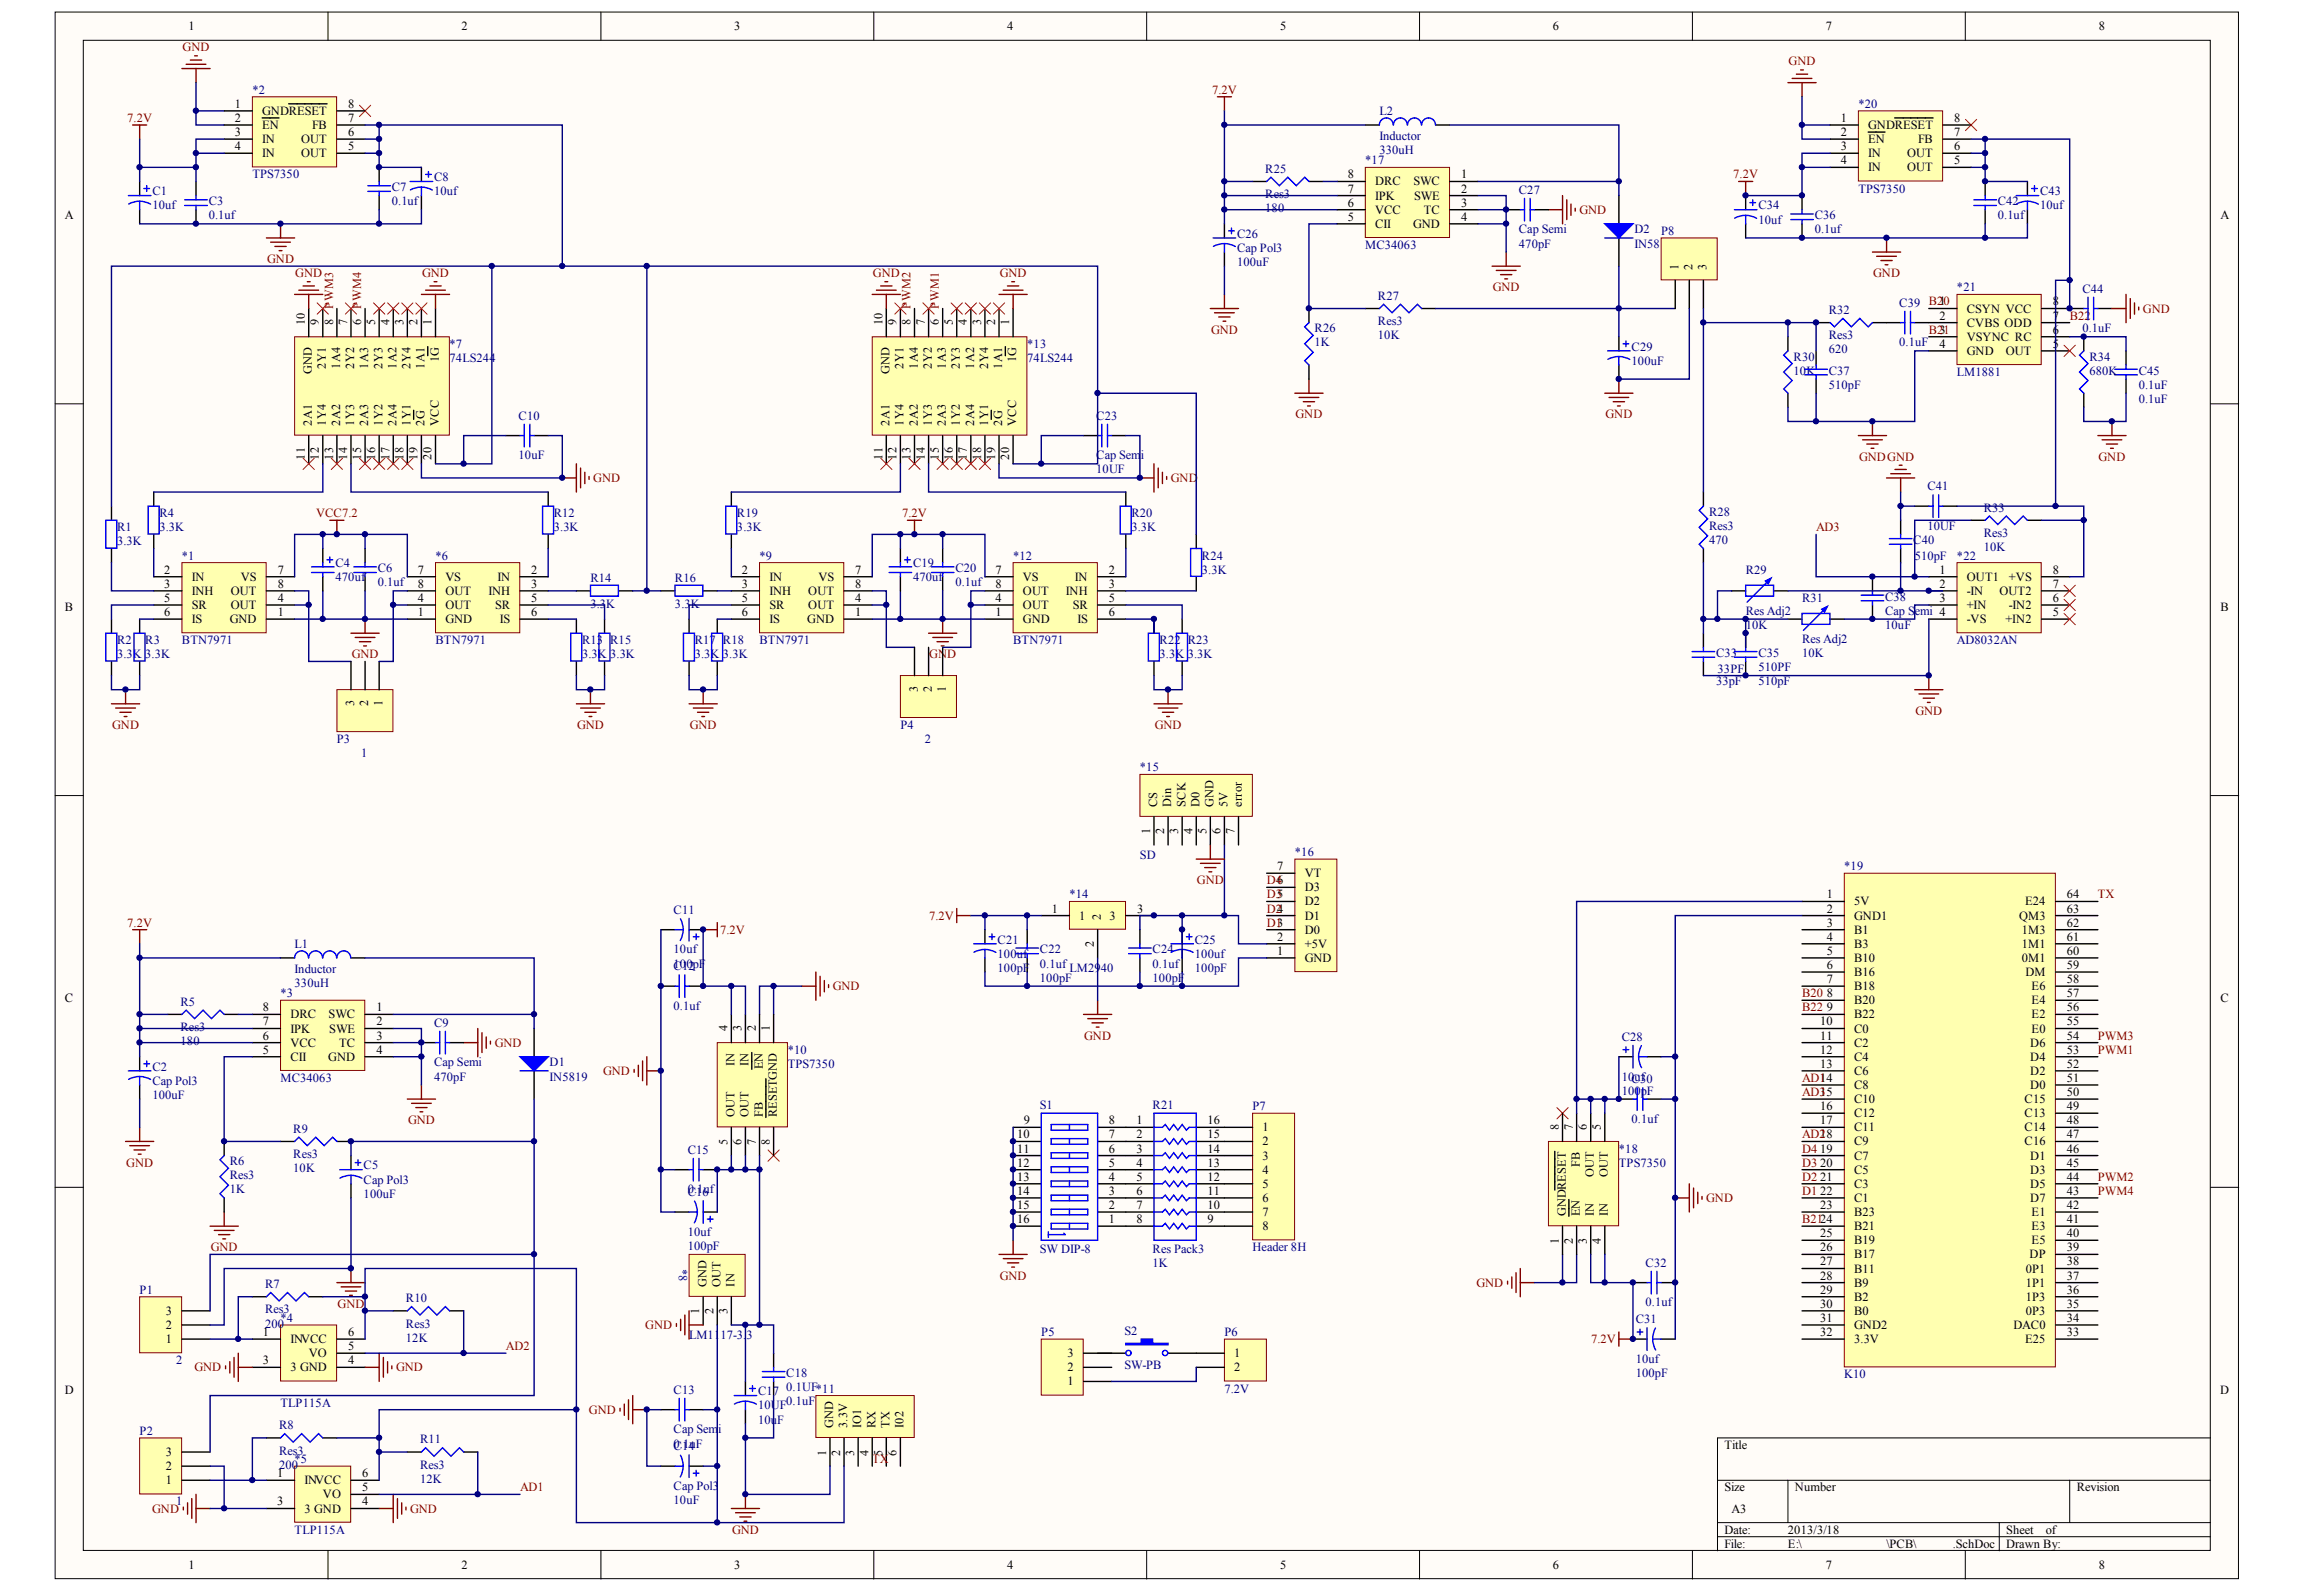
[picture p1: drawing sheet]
<svg xmlns="http://www.w3.org/2000/svg" width="289mm" height="200mm" viewBox="0 0 289 200" stroke-linecap="round" stroke-linejoin="round" font-family="sans-serif">
<defs><g id="words">
<g font-size="1.6">
<text x="23.7" y="3.8">1</text>
<text x="57.9" y="3.8">2</text>
<text x="92.1" y="3.8">3</text>
<text x="126.4" y="3.8">4</text>
<text x="160.6" y="3.8">5</text>
<text x="194.8" y="3.8">6</text>
<text x="229.1" y="3.8">7</text>
<text x="263.3" y="3.8">8</text>
<text x="29.5" y="13.5">1</text>
<text x="29.5" y="15.3">2</text>
<text x="29.5" y="17.1">3</text>
<text x="32.9" y="14.4">GNDRESET</text>
<text x="32.9" y="16.2">EN</text>
<text x="32.9" y="17.9">IN</text>
<text x="37.8" y="17.9">OUT</text>
<text x="39.2" y="16.2">FB</text>
<text x="43.7" y="17.1">6</text>
<text x="43.7" y="15.3">7</text>
<text x="43.7" y="13.5">8</text>
<text x="230.9" y="15.3">1</text>
<text x="230.9" y="17.1">2</text>
<text x="234.4" y="16.2">GNDRESET</text>
<text x="234.4" y="17.9">EN</text>
<text x="240.7" y="17.9">FB</text>
<text x="245.2" y="17.1">7</text>
<text x="245.2" y="15.3">8</text>
<text x="29.5" y="18.8">4</text>
<text x="32.9" y="19.7">IN</text>
<text x="37.8" y="19.7">OUT</text>
<text x="43.7" y="18.8">5</text>
<text x="169.1" y="22.4">8</text>
<text x="172.5" y="23.3">DRC</text>
<text x="177.3" y="23.3">SWC</text>
<text x="183.3" y="22.4">1</text>
<text x="230.9" y="18.8">3</text>
<text x="230.9" y="20.6">4</text>
<text x="234.4" y="19.7">IN</text>
<text x="234.4" y="21.5">IN</text>
<text x="239.3" y="21.5">OUT</text>
<text x="239.3" y="19.7">OUT</text>
<text x="245.2" y="20.6">5</text>
<text x="245.2" y="18.8">6</text>
<text x="8.2" y="27.5">A</text>
<text x="169.1" y="27.7">5</text>
<text x="169.1" y="25.9">6</text>
<text x="169.1" y="24.1">7</text>
<text x="172.5" y="28.6">CII</text>
<text x="172.5" y="26.8">VCC</text>
<text x="172.5" y="25">IPK</text>
<text x="177.3" y="28.6">GND</text>
<text x="177.4" y="25">SWE</text>
<text x="178.6" y="26.8">TC</text>
<text x="183.3" y="24.1">2</text>
<text x="183.3" y="25.9">3</text>
<text x="183.3" y="27.7">4</text>
<text x="278.6" y="27.5">A</text>
<text x="243.3" y="40.1">2</text>
<text x="246.8" y="39.2">CSYN VCC</text>
<text x="246.8" y="41">CVBS ODD</text>
<text x="257.5" y="41.9">6</text>
<text x="257.5" y="40.1">7</text>
<text x="257.5" y="38.3">8</text>
<text x="243.3" y="43.6">4</text>
<text x="246.8" y="42.7">VSYNC RC</text>
<text x="246.8" y="44.5">GND</text>
<text x="251.6" y="44.5">OUT</text>
<text x="257.5" y="43.6">5</text>
<text x="20.6" y="71.9">2</text>
<text x="34.8" y="71.9">7</text>
<text x="52.4" y="71.9">7</text>
<text x="66.7" y="71.9">2</text>
<text x="93.1" y="71.9">2</text>
<text x="107.3" y="71.9">7</text>
<text x="124.9" y="71.9">7</text>
<text x="139.1" y="71.9">2</text>
<text x="243.3" y="71.9">1</text>
<text x="257.5" y="71.9">8</text>
<text x="8.2" y="76.6">B</text>
<text x="20.6" y="73.7">3</text>
<text x="20.6" y="75.5">5</text>
<text x="20.6" y="77.3">6</text>
<text x="24.1" y="72.8">IN</text>
<text x="24.1" y="74.6">INH</text>
<text x="24.1" y="76.4">SR</text>
<text x="28.9" y="76.4">OUT</text>
<text x="28.9" y="74.6">OUT</text>
<text x="30.2" y="72.8">VS</text>
<text x="34.8" y="77.3">1</text>
<text x="34.8" y="75.5">4</text>
<text x="34.8" y="73.7">8</text>
<text x="52.4" y="77.3">1</text>
<text x="52.4" y="75.5">4</text>
<text x="52.4" y="73.7">8</text>
<text x="55.9" y="76.4">OUT</text>
<text x="55.9" y="72.8">VS</text>
<text x="55.9" y="74.6">OUT</text>
<text x="61.3" y="74.6">INH</text>
<text x="62.1" y="76.4">SR</text>
<text x="62.4" y="72.8">IN</text>
<text x="66.7" y="73.7">3</text>
<text x="66.7" y="75.5">5</text>
<text x="66.7" y="77.3">6</text>
<text x="93.1" y="73.7">3</text>
<text x="93.1" y="75.5">5</text>
<text x="93.1" y="77.3">6</text>
<text x="96.5" y="72.8">IN</text>
<text x="96.5" y="74.6">INH</text>
<text x="96.5" y="76.4">SR</text>
<text x="101.4" y="76.4">OUT</text>
<text x="101.4" y="74.6">OUT</text>
<text x="102.7" y="72.8">VS</text>
<text x="107.3" y="77.3">1</text>
<text x="107.3" y="75.5">4</text>
<text x="107.3" y="73.7">8</text>
<text x="124.9" y="77.3">1</text>
<text x="124.9" y="75.5">4</text>
<text x="124.9" y="73.7">8</text>
<text x="128.3" y="76.4">OUT</text>
<text x="128.3" y="72.8">VS</text>
<text x="128.3" y="74.6">OUT</text>
<text x="133.7" y="74.6">INH</text>
<text x="134.6" y="76.4">SR</text>
<text x="134.9" y="72.8">IN</text>
<text x="139.1" y="73.7">3</text>
<text x="139.1" y="75.5">5</text>
<text x="139.1" y="77.3">6</text>
<text x="243.3" y="73.7">2</text>
<text x="243.3" y="75.5">3</text>
<text x="246.8" y="72.8">OUT1</text>
<text x="246.8" y="74.6">-IN</text>
<text x="246.8" y="76.4">+IN</text>
<text x="250.8" y="74.6">OUT2</text>
<text x="252" y="76.4">-IN2</text>
<text x="252" y="72.8">+VS</text>
<text x="257.5" y="77.3">5</text>
<text x="257.5" y="75.5">6</text>
<text x="257.5" y="73.7">7</text>
<text x="278.6" y="76.6">B</text>
<text x="24.1" y="78.1">IS</text>
<text x="28.8" y="78.1">GND</text>
<text x="55.9" y="78.1">GND</text>
<text x="62.7" y="78.1">IS</text>
<text x="96.5" y="78.1">IS</text>
<text x="101.3" y="78.1">GND</text>
<text x="128.3" y="78.1">GND</text>
<text x="135.2" y="78.1">IS</text>
<text x="246.8" y="78.1">-VS</text>
<text x="251.6" y="78.1">+IN2</text>
<text x="160.2" y="109.1">7</text>
<text x="163.7" y="113.6">D2</text>
<text x="163.7" y="111.8">D3</text>
<text x="163.7" y="110">VT</text>
<text x="229.2" y="112.7">1</text>
<text x="232.6" y="113.6">5V</text>
<text x="254.1" y="113.6">E24</text>
<text x="259.3" y="112.7">64</text>
<text x="132" y="114.4">1</text>
<text x="135.4" y="115.3">1</text>
<text x="139.2" y="115.3">3</text>
<text x="142.7" y="114.4">3</text>
<text x="160.2" y="119.7">1</text>
<text x="160.2" y="118">2</text>
<text x="163.7" y="118.9">+5V</text>
<text x="163.7" y="117.1">D0</text>
<text x="163.7" y="115.3">D1</text>
<text x="229.2" y="114.4">2</text>
<text x="229.2" y="116.2">3</text>
<text x="229.2" y="118">4</text>
<text x="229.2" y="119.7">5</text>
<text x="232.6" y="115.3">GND1</text>
<text x="232.6" y="117.1">B1</text>
<text x="232.6" y="118.9">B3</text>
<text x="253.3" y="115.3">QM3</text>
<text x="253.7" y="118.9">1M1</text>
<text x="253.7" y="117.1">1M3</text>
<text x="259.3" y="119.7">60</text>
<text x="259.3" y="118">61</text>
<text x="259.3" y="116.2">62</text>
<text x="259.3" y="114.4">63</text>
<text x="8.2" y="125.7">C</text>
<text x="163.7" y="120.6">GND</text>
<text x="229.2" y="121.5">6</text>
<text x="229.2" y="123.3">7</text>
<text x="229.2" y="125.1">8</text>
<text x="232.6" y="120.6">B10</text>
<text x="232.6" y="122.4">B16</text>
<text x="232.6" y="124.2">B18</text>
<text x="232.6" y="125.9">B20</text>
<text x="253.7" y="120.6">0M1</text>
<text x="254.1" y="122.4">DM</text>
<text x="254.9" y="125.9">E4</text>
<text x="254.9" y="124.2">E6</text>
<text x="259.3" y="125.1">57</text>
<text x="259.3" y="123.3">58</text>
<text x="259.3" y="121.5">59</text>
<text x="278.6" y="125.7">C</text>
<text x="33" y="130.4">6</text>
<text x="33" y="128.6">7</text>
<text x="33" y="126.8">8</text>
<text x="36.4" y="131.3">VCC</text>
<text x="36.4" y="129.5">IPK</text>
<text x="36.4" y="127.7">DRC</text>
<text x="41.2" y="127.7">SWC</text>
<text x="41.3" y="129.5">SWE</text>
<text x="42.5" y="131.3">TC</text>
<text x="47.2" y="126.8">1</text>
<text x="47.2" y="128.6">2</text>
<text x="47.2" y="130.4">3</text>
<text x="228.4" y="128.6">10</text>
<text x="228.4" y="130.4">11</text>
<text x="229.2" y="126.8">9</text>
<text x="232.6" y="127.7">B22</text>
<text x="232.6" y="129.5">C0</text>
<text x="232.6" y="131.3">C2</text>
<text x="254.7" y="131.3">D6</text>
<text x="254.9" y="129.5">E0</text>
<text x="254.9" y="127.7">E2</text>
<text x="259.3" y="130.4">54</text>
<text x="259.3" y="128.6">55</text>
<text x="259.3" y="126.8">56</text>
<text x="33" y="132.1">5</text>
<text x="36.4" y="133">CII</text>
<text x="41.2" y="133">GND</text>
<text x="47.2" y="132.1">4</text>
<text x="228.4" y="132.1">12</text>
<text x="228.4" y="133.9">13</text>
<text x="232.6" y="133">C4</text>
<text x="232.6" y="134.8">C6</text>
<text x="232.6" y="136.6">C8</text>
<text x="254.7" y="136.6">D0</text>
<text x="254.7" y="134.8">D2</text>
<text x="254.7" y="133">D4</text>
<text x="259.3" y="137.5">50</text>
<text x="259.3" y="135.7">51</text>
<text x="259.3" y="133.9">52</text>
<text x="259.3" y="132.1">53</text>
<text x="127.6" y="142.8">10</text>
<text x="128.4" y="141">9</text>
<text x="139.1" y="142.8">7</text>
<text x="139.1" y="141">8</text>
<text x="142.6" y="141">1</text>
<text x="142.6" y="142.8">2</text>
<text x="151.5" y="141">16</text>
<text x="151.5" y="142.8">15</text>
<text x="158.4" y="141.9">1</text>
<text x="158.4" y="143.6">2</text>
<text x="228.4" y="139.2">16</text>
<text x="228.4" y="141">17</text>
<text x="232.6" y="138.3">C10</text>
<text x="232.6" y="140.1">C12</text>
<text x="232.6" y="141.9">C11</text>
<text x="232.6" y="143.6">C9</text>
<text x="254" y="143.6">C16</text>
<text x="254" y="141.9">C14</text>
<text x="254" y="140.1">C13</text>
<text x="254" y="138.3">C15</text>
<text x="259.3" y="142.8">47</text>
<text x="259.3" y="141">48</text>
<text x="259.3" y="139.2">49</text>
<text x="127.6" y="149.8">14</text>
<text x="127.6" y="148.1">13</text>
<text x="127.6" y="146.3">12</text>
<text x="127.6" y="144.5">11</text>
<text x="139.1" y="149.8">3</text>
<text x="139.1" y="148.1">4</text>
<text x="139.1" y="146.3">5</text>
<text x="139.1" y="144.5">6</text>
<text x="142.6" y="144.5">3</text>
<text x="142.6" y="146.3">4</text>
<text x="142.6" y="148.1">5</text>
<text x="142.6" y="149.8">6</text>
<text x="151.5" y="144.5">14</text>
<text x="151.5" y="146.3">13</text>
<text x="151.5" y="148.1">12</text>
<text x="151.5" y="149.8">11</text>
<text x="158.4" y="145.4">3</text>
<text x="158.4" y="147.2">4</text>
<text x="158.4" y="149">5</text>
<text x="228.4" y="144.5">19</text>
<text x="228.4" y="146.3">20</text>
<text x="228.4" y="148.1">21</text>
<text x="228.4" y="149.8">22</text>
<text x="232.6" y="145.4">C7</text>
<text x="232.6" y="147.2">C5</text>
<text x="232.6" y="149">C3</text>
<text x="254.7" y="149">D5</text>
<text x="254.7" y="147.2">D3</text>
<text x="254.7" y="145.4">D1</text>
<text x="259.3" y="149.8">43</text>
<text x="259.3" y="148.1">44</text>
<text x="259.3" y="146.3">45</text>
<text x="259.3" y="144.5">46</text>
<text x="127.6" y="153.4">16</text>
<text x="127.6" y="151.6">15</text>
<text x="139.1" y="153.4">1</text>
<text x="139.1" y="151.6">2</text>
<text x="142.6" y="151.6">7</text>
<text x="142.6" y="153.4">8</text>
<text x="151.5" y="151.6">10</text>
<text x="151.5" y="153.4">9</text>
<text x="158.4" y="150.7">6</text>
<text x="158.4" y="152.5">7</text>
<text x="158.4" y="154.3">8</text>
<text x="228.4" y="151.6">23</text>
<text x="228.4" y="155.2">25</text>
<text x="232.6" y="150.7">C1</text>
<text x="232.6" y="152.5">B23</text>
<text x="232.6" y="154.3">B21</text>
<text x="254.7" y="150.7">D7</text>
<text x="254.9" y="154.3">E3</text>
<text x="254.9" y="152.5">E1</text>
<text x="259.3" y="155.2">40</text>
<text x="259.3" y="153.4">41</text>
<text x="259.3" y="151.6">42</text>
<text x="228.4" y="156.9">26</text>
<text x="228.4" y="158.7">27</text>
<text x="228.4" y="160.5">28</text>
<text x="232.6" y="156">B19</text>
<text x="232.6" y="157.8">B17</text>
<text x="232.6" y="159.6">B11</text>
<text x="232.6" y="161.4">B9</text>
<text x="254.2" y="161.4">1P1</text>
<text x="254.2" y="159.6">0P1</text>
<text x="254.6" y="157.8">DP</text>
<text x="254.9" y="156">E5</text>
<text x="259.3" y="160.5">37</text>
<text x="259.3" y="158.7">38</text>
<text x="259.3" y="156.9">39</text>
<text x="20.8" y="166.7">2</text>
<text x="20.8" y="164.9">3</text>
<text x="33" y="167.6">1</text>
<text x="43.7" y="167.6">6</text>
<text x="228.4" y="162.2">29</text>
<text x="228.4" y="164">30</text>
<text x="228.4" y="165.8">31</text>
<text x="228.4" y="167.6">32</text>
<text x="232.6" y="163.1">B2</text>
<text x="232.6" y="164.9">B0</text>
<text x="232.6" y="166.7">GND2</text>
<text x="252.6" y="166.7">DAC0</text>
<text x="254.2" y="164.9">0P3</text>
<text x="254.2" y="163.1">1P3</text>
<text x="259.3" y="167.6">33</text>
<text x="259.3" y="165.8">34</text>
<text x="259.3" y="164">35</text>
<text x="259.3" y="162.2">36</text>
<text x="20.8" y="168.4">1</text>
<text x="33" y="171.1">3</text>
<text x="36.4" y="168.4">INVCC</text>
<text x="36.4" y="172">3 GND</text>
<text x="38.7" y="170.2">VO</text>
<text x="43.7" y="171.1">4</text>
<text x="43.7" y="169.3">5</text>
<text x="133.9" y="173.7">1</text>
<text x="133.9" y="172">2</text>
<text x="133.9" y="170.2">3</text>
<text x="154.8" y="170.2">1</text>
<text x="154.8" y="172">2</text>
<text x="232.6" y="168.4">3.3V</text>
<text x="254.1" y="168.4">E25</text>
<text x="8.1" y="174.8">D</text>
<text x="278.5" y="174.8">D</text>
<text x="20.8" y="184.4">2</text>
<text x="20.8" y="182.6">3</text>
<text x="34.8" y="185.3">1</text>
<text x="45.4" y="185.3">6</text>
<text x="216.4" y="181.7">Title</text>
<text x="20.8" y="186.1">1</text>
<text x="34.8" y="188.8">3</text>
<text x="38.2" y="186.1">INVCC</text>
<text x="38.2" y="189.7">3 GND</text>
<text x="40.5" y="187.9">VO</text>
<text x="45.4" y="188.8">4</text>
<text x="45.4" y="187">5</text>
<text x="216.4" y="187">Size</text>
<text x="217.2" y="189.7">A3</text>
<text x="225.2" y="187">Number</text>
<text x="260.5" y="187">Revision</text>
<text x="23.7" y="196.8">1</text>
<text x="57.9" y="196.8">2</text>
<text x="92.1" y="196.8">3</text>
<text x="126.4" y="196.8">4</text>
<text x="160.6" y="196.8">5</text>
<text x="194.8" y="196.8">6</text>
<text x="216.4" y="192.3">Date:</text>
<text x="216.4" y="194.1">File:</text>
<text x="224.3" y="192.3">2013/3/18</text>
<text x="224.3" y="194.1">E:\</text>
<text x="229.1" y="196.8">7</text>
<text x="236.7" y="194.1">\PCB\</text>
<text x="245" y="194.1">.SchDoc</text>
<text x="251.7" y="192.3">Sheet</text>
<text x="251.7" y="194.1">Drawn By:</text>
<text x="256.6" y="192.3">of</text>
<text x="263.3" y="196.8">8</text>
</g>
<g font-size="1.6" fill="#800000">
<text x="22.9" y="6.4">GND</text>
<text x="152.1" y="11.8">7.2V</text>
<text x="224.4" y="8.2">GND</text>
<text x="16" y="15.3">7.2V</text>
<text x="217.4" y="22.4">7.2V</text>
<text x="198.1" y="26.8">GND</text>
<text x="33.5" y="33">GND</text>
<text x="37.1" y="34.8">GND</text>
<text x="53" y="34.8">GND</text>
<text x="109.5" y="34.8">GND</text>
<text x="125.4" y="34.8">GND</text>
<text x="235" y="34.8">GND</text>
<text x="151.9" y="41.9">GND</text>
<text x="187.3" y="36.5">GND</text>
<text x="242" y="41.9">B231</text>
<text x="259.7" y="40.1">B22</text>
<text x="268.8" y="39.2">GND</text>
<text x="162.5" y="52.5">GND</text>
<text x="201.4" y="52.5">GND</text>
<text x="233.2" y="57.8">GNDGND</text>
<text x="263.3" y="57.8">GND</text>
<text x="39.6" y="64.9">VCC7.2</text>
<text x="74.4" y="60.4">GND</text>
<text x="113.2" y="64.9">7.2V</text>
<text x="146.9" y="60.4">GND</text>
<text x="227.8" y="66.6">AD3</text>
<text x="44.1" y="82.6">GND</text>
<text x="116.6" y="82.6">GND</text>
<text x="240.3" y="89.7">GND</text>
<text x="14.1" y="91.4">GND</text>
<text x="72.4" y="91.4">GND</text>
<text x="86.5" y="91.4">GND</text>
<text x="144.9" y="91.4">GND</text>
<text x="150.2" y="110.9">GND</text>
<text x="158.9" y="112.7">D35</text>
<text x="158.9" y="110.9">D46</text>
<text x="263.2" y="112.7">TX</text>
<text x="16" y="116.2">7.2V</text>
<text x="90.3" y="117.1">7.2V</text>
<text x="116.5" y="115.3">7.2V</text>
<text x="158.9" y="116.2">D13</text>
<text x="158.9" y="114.4">D24</text>
<text x="104.5" y="124.2">GND</text>
<text x="226.1" y="125.1">B20</text>
<text x="62.1" y="131.3">GND</text>
<text x="136" y="130.4">GND</text>
<text x="226.1" y="126.8">B22</text>
<text x="263.2" y="130.4">PWM3</text>
<text x="75.7" y="134.8">GND</text>
<text x="226.1" y="135.7">AD114</text>
<text x="226.1" y="137.5">AD315</text>
<text x="263.2" y="132.1">PWM1</text>
<text x="51.2" y="141">GND</text>
<text x="226.1" y="142.8">AD218</text>
<text x="15.8" y="146.3">GND</text>
<text x="226.1" y="149.8">D1</text>
<text x="226.1" y="148.1">D2</text>
<text x="226.1" y="146.3">D3</text>
<text x="226.1" y="144.5">D4</text>
<text x="263.2" y="149.8">PWM4</text>
<text x="263.2" y="148.1">PWM2</text>
<text x="214.1" y="150.7">GND</text>
<text x="226.1" y="153.4">B2124</text>
<text x="26.4" y="156.9">GND</text>
<text x="125.4" y="160.5">GND</text>
<text x="185.2" y="161.4">GND</text>
<text x="42.4" y="164">GND</text>
<text x="81" y="166.7">GND</text>
<text x="24.4" y="172">GND</text>
<text x="49.7" y="172">GND</text>
<text x="63.5" y="169.3">AD2</text>
<text x="199.6" y="168.4">7.2V</text>
<text x="73.9" y="177.3">GND</text>
<text x="109.4" y="183.5">TX</text>
<text x="19.1" y="189.7">GND</text>
<text x="51.5" y="189.7">GND</text>
<text x="65.2" y="187">AD1</text>
<text x="91.8" y="192.3">GND</text>
</g>
<g font-size="1.6" fill="#000080">
<text x="31.7" y="11.8">*2</text>
<text x="173.1" y="14.4">L2</text>
<text x="173.1" y="17.6">Inductor</text>
<text x="233.1" y="13.5">*20</text>
<text x="31.7" y="22.4">TPS7350</text>
<text x="49.2" y="24">C7</text>
<text x="54.5" y="22.7">C8</text>
<text x="158.7" y="21.7">R25</text>
<text x="171.3" y="20.6">*17</text>
<text x="173.1" y="19.4">330uH</text>
<text x="19.1" y="24.5">C1</text>
<text x="19.1" y="26.3">10uf</text>
<text x="26.2" y="25.7">C3</text>
<text x="26.2" y="27.5">0.1uf</text>
<text x="49.2" y="25.7">0.1uf</text>
<text x="54.5" y="24.5">10uf</text>
<text x="155.2" y="29.8">C26</text>
<text x="158.7" y="26.6">180</text>
<text x="158.7" y="24.9">Res3</text>
<text x="190.5" y="24.3">C27</text>
<text x="190.5" y="29.3">Cap Semi</text>
<text x="205" y="29.3">D2</text>
<text x="208.4" y="29.5">P8</text>
<text x="220.6" y="26.3">C34</text>
<text x="220.6" y="28">10uf</text>
<text x="227.7" y="27.5">C36</text>
<text x="227.7" y="29.3">0.1uf</text>
<text x="233.1" y="24.1">TPS7350</text>
<text x="250.6" y="25.7">C42</text>
<text x="250.6" y="27.5">0.1uf</text>
<text x="255.9" y="24.5">C43</text>
<text x="255.9" y="26.3">10uf</text>
<text x="155.2" y="33.4">100uF</text>
<text x="155.2" y="31.6">Cap Pol3</text>
<text x="171.3" y="31.2">MC34063</text>
<text x="190.5" y="31.1">470pF</text>
<text x="205" y="31.1">IN5819</text>
<text x="164.9" y="41.7">R26</text>
<text x="172.9" y="37.6">R27</text>
<text x="172.9" y="40.8">Res3</text>
<text x="229.4" y="39.4">R32</text>
<text x="238.3" y="38.5">C39 B210</text>
<text x="245.5" y="36.5">*21</text>
<text x="261.2" y="36.7">C44</text>
<text x="261.2" y="41.7">0.1uF</text>
<text x="56.4" y="43.6">*7</text>
<text x="56.4" y="45.4">74LS244</text>
<text x="128.9" y="43.6">*13</text>
<text x="128.9" y="45.4">74LS244</text>
<text x="164.9" y="43.4">1K</text>
<text x="172.9" y="42.6">10K</text>
<text x="204.7" y="44">C29</text>
<text x="204.7" y="45.7">100uF</text>
<text x="225" y="45.2">R30</text>
<text x="225" y="47">10K</text>
<text x="229.4" y="47">C37</text>
<text x="229.4" y="44.3">620</text>
<text x="229.4" y="42.6">Res3</text>
<text x="238.3" y="43.4">0.1uF</text>
<text x="245.5" y="47.2">LM1881</text>
<text x="262.1" y="45.2">R34</text>
<text x="262.1" y="47">680K</text>
<text x="268.3" y="47">C45</text>
<text x="65.1" y="52.6">C10</text>
<text x="137.5" y="52.6">C23</text>
<text x="229.4" y="48.8">510pF</text>
<text x="268.3" y="50.5">0.1uF</text>
<text x="268.3" y="48.8">0.1uF</text>
<text x="65.1" y="57.6">10uF</text>
<text x="137.5" y="59.4">10UF</text>
<text x="137.5" y="57.6">Cap Semi</text>
<text x="20" y="64.9">R4</text>
<text x="69.5" y="64.9">R12</text>
<text x="92.5" y="64.9">R19</text>
<text x="141.9" y="64.9">R20</text>
<text x="214.4" y="64.7">R28</text>
<text x="241.8" y="61.5">C41</text>
<text x="248.9" y="64.2">R33</text>
<text x="14.7" y="66.6">R1</text>
<text x="14.7" y="68.4">3.3K</text>
<text x="20" y="66.6">3.3K</text>
<text x="22.8" y="70.2">*1</text>
<text x="42.1" y="71.1">C4</text>
<text x="47.4" y="71.8">C6</text>
<text x="54.6" y="70.2">*6</text>
<text x="69.5" y="66.6">3.3K</text>
<text x="92.5" y="66.6">3.3K</text>
<text x="95.3" y="70.2">*9</text>
<text x="114.6" y="71.1">C19</text>
<text x="119.9" y="71.8">C20</text>
<text x="127.1" y="70.2">*12</text>
<text x="141.9" y="66.6">3.3K</text>
<text x="150.8" y="70.2">R24</text>
<text x="150.8" y="71.9">3.3K</text>
<text x="214.4" y="68.2">470</text>
<text x="214.4" y="66.5">Res3</text>
<text x="219" y="71.9">R29</text>
<text x="240" y="68.2">C40</text>
<text x="240.2" y="70.2">510pF</text>
<text x="241.8" y="66.5">10UF</text>
<text x="245.5" y="70.2">*22</text>
<text x="248.9" y="69.1">10K</text>
<text x="248.9" y="67.3">Res3</text>
<text x="42.1" y="72.8">470uf</text>
<text x="47.4" y="73.5">0.1uf</text>
<text x="74.1" y="73">R14</text>
<text x="74.1" y="76.2">3.3K</text>
<text x="84.7" y="73">R16</text>
<text x="84.7" y="76.2">3.3K</text>
<text x="114.6" y="72.8">470uf</text>
<text x="119.9" y="73.5">0.1uf</text>
<text x="219" y="77.1">Res Adj2</text>
<text x="226.1" y="75.5">R31</text>
<text x="236.5" y="75.3">C38</text>
<text x="236.5" y="77.1">Cap Semi 4</text>
<text x="14.7" y="80.8">R2</text>
<text x="14.7" y="82.6">3.3K</text>
<text x="18.2" y="80.8">R3</text>
<text x="18.2" y="82.6">3.3K</text>
<text x="22.8" y="80.8">BTN7971</text>
<text x="54.6" y="80.8">BTN7971</text>
<text x="73" y="80.8">R13</text>
<text x="73" y="82.6">3.3K</text>
<text x="76.6" y="80.8">R15</text>
<text x="76.6" y="82.6">3.3K</text>
<text x="87.2" y="80.8">R17</text>
<text x="87.2" y="82.6">3.3K</text>
<text x="90.7" y="80.8">R18</text>
<text x="90.7" y="82.6">3.3K</text>
<text x="95.3" y="80.8">BTN7971</text>
<text x="127.1" y="80.8">BTN7971</text>
<text x="145.5" y="80.8">R22</text>
<text x="145.5" y="82.6">3.3K</text>
<text x="149" y="80.8">R23</text>
<text x="149" y="82.6">3.3K</text>
<text x="215.3" y="82.4">C33</text>
<text x="219" y="78.9">10K</text>
<text x="220.6" y="82.4">C35</text>
<text x="226.1" y="82.4">10K</text>
<text x="226.1" y="80.6">Res Adj2</text>
<text x="236.5" y="78.9">10uF</text>
<text x="245.5" y="80.8">AD8032AN</text>
<text x="215.3" y="85.9">33pF</text>
<text x="215.5" y="84.3">33PF</text>
<text x="220.6" y="85.9">510pF</text>
<text x="220.6" y="84.2">510PF</text>
<text x="42.3" y="93.2">P3</text>
<text x="45.3" y="95">1</text>
<text x="113" y="91.4">P4</text>
<text x="116" y="93.2">2</text>
<text x="143" y="96.7">*15</text>
<text x="143" y="107.7">SD</text>
<text x="162.4" y="107.4">*16</text>
<text x="134.2" y="112.7">*14</text>
<text x="231.4" y="109.1">*19</text>
<text x="37" y="118.9">L1</text>
<text x="84.5" y="114.6">C11</text>
<text x="84.5" y="119.6">10uf</text>
<text x="125.2" y="118.3">C21</text>
<text x="130.5" y="119.6">C22</text>
<text x="144.6" y="119.6">C24</text>
<text x="149.9" y="118.3">C25</text>
<text x="35.2" y="125.1">*3</text>
<text x="37" y="123.8">330uH</text>
<text x="37" y="122.1">Inductor</text>
<text x="84.5" y="121.7">C12</text>
<text x="84.5" y="121.3">100pF</text>
<text x="125.2" y="121.9">100pF</text>
<text x="125.2" y="120.1">100uf</text>
<text x="130.5" y="123.1">100pF</text>
<text x="130.5" y="121.3">0.1uf</text>
<text x="134.2" y="121.9">LM29</text>
<text x="138.1" y="121.9">40</text>
<text x="144.6" y="123.1">100pF</text>
<text x="144.6" y="121.3">0.1uf</text>
<text x="149.9" y="121.9">100pF</text>
<text x="149.9" y="120.1">100uf</text>
<text x="22.6" y="131.1">180</text>
<text x="22.6" y="126.1">R5</text>
<text x="22.6" y="129.3">Res3</text>
<text x="54.5" y="128.8">C9</text>
<text x="84.5" y="126.7">0.1uf</text>
<text x="203.5" y="130.5">C28</text>
<text x="19.1" y="137.8">100uF</text>
<text x="19.1" y="134.3">C2</text>
<text x="19.1" y="136">Cap Pol3</text>
<text x="35.2" y="135.7">MC34063</text>
<text x="54.5" y="135.5">470pF</text>
<text x="54.5" y="133.7">Cap Semi</text>
<text x="69" y="133.7">D1</text>
<text x="69" y="135.5">IN5819</text>
<text x="98.8" y="132.1">*10</text>
<text x="98.8" y="133.9">TPS7350</text>
<text x="203.5" y="137.3">100</text>
<text x="203.5" y="135.5">10Cu3f0</text>
<text x="205.9" y="137.3">pF</text>
<text x="36.8" y="142.1">R9</text>
<text x="130.5" y="139">S1</text>
<text x="144.6" y="139">R21</text>
<text x="157.1" y="139.2">P7</text>
<text x="204.7" y="140.8">0.1uf</text>
<text x="28.8" y="149.7">1K</text>
<text x="28.8" y="146.1">R6</text>
<text x="28.8" y="147.9">Res3</text>
<text x="36.8" y="147">10K</text>
<text x="36.8" y="145.2">Res3</text>
<text x="45.6" y="146.7">C5</text>
<text x="45.6" y="148.4">Cap Pol3</text>
<text x="86.3" y="144.7">C15</text>
<text x="86.3" y="149.7">0.1uf</text>
<text x="203.1" y="144.5">*18</text>
<text x="203.1" y="146.3">TPS7350</text>
<text x="45.6" y="150.2">100uF</text>
<text x="86.3" y="150">C16</text>
<text x="86.3" y="155">10uf</text>
<text x="33.3" y="161.5">R7</text>
<text x="86.3" y="156.8">100pF</text>
<text x="130.5" y="157.1">SW DIP-8</text>
<text x="144.6" y="158.9">1K</text>
<text x="144.6" y="157.1">Res Pack3</text>
<text x="157.1" y="156.9">Header 8H</text>
<text x="206.5" y="158.9">C32</text>
<text x="17.5" y="162.2">P1</text>
<text x="33.3" y="166.5">200</text>
<text x="33.3" y="164.7">Res3</text>
<text x="35.2" y="165.8">*4</text>
<text x="50.9" y="163.3">R10</text>
<text x="50.9" y="166.5">Res3</text>
<text x="86.4" y="167.9">LM11</text>
<text x="90.4" y="167.9">17-3.3</text>
<text x="130.6" y="167.6">P5</text>
<text x="141.1" y="167.4">S2</text>
<text x="153.6" y="167.6">P6</text>
<text x="205.2" y="166">C31</text>
<text x="206.5" y="163.8">0.1uf</text>
<text x="22.1" y="171.1">2</text>
<text x="50.9" y="168.3">12K</text>
<text x="98.6" y="172.7">C18</text>
<text x="141.1" y="171.6">SW-PB</text>
<text x="205.2" y="172.7">100pF</text>
<text x="205.2" y="170.9">10uf</text>
<text x="231.4" y="172.9">K10</text>
<text x="17.5" y="179.9">P2</text>
<text x="35" y="179.2">R8</text>
<text x="35.2" y="176.4">TLP115A</text>
<text x="84.5" y="174.8">C13</text>
<text x="84.5" y="179.8">Cap Semi</text>
<text x="95.1" y="178.5">10u</text>
<text x="95.1" y="175">C17</text>
<text x="95.1" y="176.8">10UF</text>
<text x="97.5" y="178.5">F</text>
<text x="98.6" y="176.2">0.1uF</text>
<text x="98.6" y="174.5">0.1UF*11</text>
<text x="153.6" y="174.6">7.2V</text>
<text x="35" y="184.2">200</text>
<text x="35" y="182.4">Res3</text>
<text x="37" y="183.5">*5</text>
<text x="52.7" y="186">12K</text>
<text x="52.7" y="181">R11</text>
<text x="52.7" y="184.2">Res3</text>
<text x="84.5" y="181.5">0.1uF</text>
<text x="84.5" y="181.9">C14</text>
<text x="22.1" y="188.8">1</text>
<text x="84.5" y="188.6">10uF</text>
<text x="84.5" y="186.8">Cap Pol3</text>
<text x="37" y="192.3">TLP115A</text>
</g>
<g font-size="1.5">
<text x="210.6" y="33.9" transform="rotate(-90 210.6 33.9)">1</text>
<text x="212.3" y="33.9" transform="rotate(-90 212.3 33.9)">2</text>
<text x="214.1" y="33.9" transform="rotate(-90 214.1 33.9)">3</text>
<text x="38.2" y="40.8" transform="rotate(-90 38.2 40.8)">10</text>
<text x="40" y="40.8" transform="rotate(-90 40 40.8)">9</text>
<text x="41.8" y="40.8" transform="rotate(-90 41.8 40.8)">8</text>
<text x="43.5" y="40.8" transform="rotate(-90 43.5 40.8)">7</text>
<text x="45.3" y="40.8" transform="rotate(-90 45.3 40.8)">6</text>
<text x="47.1" y="40.8" transform="rotate(-90 47.1 40.8)">5</text>
<text x="48.9" y="40.8" transform="rotate(-90 48.9 40.8)">4</text>
<text x="50.6" y="40.8" transform="rotate(-90 50.6 40.8)">3</text>
<text x="52.4" y="40.8" transform="rotate(-90 52.4 40.8)">2</text>
<text x="54.2" y="40.8" transform="rotate(-90 54.2 40.8)">1</text>
<text x="110.7" y="40.8" transform="rotate(-90 110.7 40.8)">10</text>
<text x="112.5" y="40.8" transform="rotate(-90 112.5 40.8)">9</text>
<text x="114.2" y="40.8" transform="rotate(-90 114.2 40.8)">8</text>
<text x="116" y="40.8" transform="rotate(-90 116 40.8)">7</text>
<text x="117.8" y="40.8" transform="rotate(-90 117.8 40.8)">6</text>
<text x="119.5" y="40.8" transform="rotate(-90 119.5 40.8)">5</text>
<text x="121.3" y="40.8" transform="rotate(-90 121.3 40.8)">4</text>
<text x="123.1" y="40.8" transform="rotate(-90 123.1 40.8)">3</text>
<text x="124.8" y="40.8" transform="rotate(-90 124.8 40.8)">2</text>
<text x="126.6" y="40.8" transform="rotate(-90 126.6 40.8)">1</text>
<text x="39.1" y="46.9" transform="rotate(-90 39.1 46.9)">GND</text>
<text x="40.9" y="46.2" transform="rotate(-90 40.9 46.2)">2Y1</text>
<text x="42.7" y="46.2" transform="rotate(-90 42.7 46.2)">1A4</text>
<text x="44.4" y="46.2" transform="rotate(-90 44.4 46.2)">2Y2</text>
<text x="46.2" y="46.2" transform="rotate(-90 46.2 46.2)">1A3</text>
<text x="48" y="46.2" transform="rotate(-90 48 46.2)">2Y3</text>
<text x="49.7" y="46.2" transform="rotate(-90 49.7 46.2)">1A2</text>
<text x="51.5" y="46.2" transform="rotate(-90 51.5 46.2)">2Y4</text>
<text x="53.3" y="46.2" transform="rotate(-90 53.3 46.2)">1A1</text>
<text x="55" y="45.4" transform="rotate(-90 55 45.4)">1G</text>
<text x="111.6" y="46.9" transform="rotate(-90 111.6 46.9)">GND</text>
<text x="113.4" y="46.2" transform="rotate(-90 113.4 46.2)">2Y1</text>
<text x="115.1" y="46.2" transform="rotate(-90 115.1 46.2)">1A4</text>
<text x="116.9" y="46.2" transform="rotate(-90 116.9 46.2)">2Y2</text>
<text x="118.7" y="46.2" transform="rotate(-90 118.7 46.2)">1A3</text>
<text x="120.4" y="46.2" transform="rotate(-90 120.4 46.2)">2Y3</text>
<text x="122.2" y="46.2" transform="rotate(-90 122.2 46.2)">1A2</text>
<text x="124" y="46.2" transform="rotate(-90 124 46.2)">2Y4</text>
<text x="125.7" y="46.2" transform="rotate(-90 125.7 46.2)">1A1</text>
<text x="127.5" y="45.4" transform="rotate(-90 127.5 45.4)">1G</text>
<text x="39.1" y="53.4" transform="rotate(-90 39.1 53.4)">2A1</text>
<text x="40.9" y="53.4" transform="rotate(-90 40.9 53.4)">1Y4</text>
<text x="42.7" y="53.4" transform="rotate(-90 42.7 53.4)">2A2</text>
<text x="44.4" y="53.4" transform="rotate(-90 44.4 53.4)">1Y3</text>
<text x="46.2" y="53.4" transform="rotate(-90 46.2 53.4)">2A3</text>
<text x="48" y="53.4" transform="rotate(-90 48 53.4)">1Y2</text>
<text x="49.7" y="53.4" transform="rotate(-90 49.7 53.4)">2A4</text>
<text x="51.5" y="53.4" transform="rotate(-90 51.5 53.4)">1Y1</text>
<text x="53.3" y="53.4" transform="rotate(-90 53.3 53.4)">2G</text>
<text x="55" y="53.4" transform="rotate(-90 55 53.4)">VCC</text>
<text x="111.6" y="53.4" transform="rotate(-90 111.6 53.4)">2A1</text>
<text x="113.4" y="53.4" transform="rotate(-90 113.4 53.4)">1Y4</text>
<text x="115.1" y="53.4" transform="rotate(-90 115.1 53.4)">2A2</text>
<text x="116.9" y="53.4" transform="rotate(-90 116.9 53.4)">1Y3</text>
<text x="118.7" y="53.4" transform="rotate(-90 118.7 53.4)">2A3</text>
<text x="120.4" y="53.4" transform="rotate(-90 120.4 53.4)">1Y2</text>
<text x="122.2" y="53.4" transform="rotate(-90 122.2 53.4)">2A4</text>
<text x="124" y="53.4" transform="rotate(-90 124 53.4)">1Y1</text>
<text x="125.7" y="53.4" transform="rotate(-90 125.7 53.4)">2G</text>
<text x="127.5" y="53.4" transform="rotate(-90 127.5 53.4)">VCC</text>
<text x="38.2" y="57.6" transform="rotate(-90 38.2 57.6)">11</text>
<text x="40" y="57.6" transform="rotate(-90 40 57.6)">12</text>
<text x="41.8" y="57.6" transform="rotate(-90 41.8 57.6)">13</text>
<text x="43.5" y="57.6" transform="rotate(-90 43.5 57.6)">14</text>
<text x="45.3" y="57.6" transform="rotate(-90 45.3 57.6)">15</text>
<text x="47.1" y="57.6" transform="rotate(-90 47.1 57.6)">16</text>
<text x="48.9" y="57.6" transform="rotate(-90 48.9 57.6)">17</text>
<text x="50.6" y="57.6" transform="rotate(-90 50.6 57.6)">18</text>
<text x="52.4" y="57.6" transform="rotate(-90 52.4 57.6)">19</text>
<text x="54.2" y="57.6" transform="rotate(-90 54.2 57.6)">20</text>
<text x="110.7" y="57.6" transform="rotate(-90 110.7 57.6)">11</text>
<text x="112.5" y="57.6" transform="rotate(-90 112.5 57.6)">12</text>
<text x="114.2" y="57.6" transform="rotate(-90 114.2 57.6)">13</text>
<text x="116" y="57.6" transform="rotate(-90 116 57.6)">14</text>
<text x="117.8" y="57.6" transform="rotate(-90 117.8 57.6)">15</text>
<text x="119.5" y="57.6" transform="rotate(-90 119.5 57.6)">16</text>
<text x="121.3" y="57.6" transform="rotate(-90 121.3 57.6)">17</text>
<text x="123.1" y="57.6" transform="rotate(-90 123.1 57.6)">18</text>
<text x="124.8" y="57.6" transform="rotate(-90 124.8 57.6)">19</text>
<text x="126.6" y="57.6" transform="rotate(-90 126.6 57.6)">20</text>
<text x="44.4" y="88.5" transform="rotate(-90 44.4 88.5)">3</text>
<text x="46.2" y="88.5" transform="rotate(-90 46.2 88.5)">2</text>
<text x="48" y="88.5" transform="rotate(-90 48 88.5)">1</text>
<text x="115.1" y="86.8" transform="rotate(-90 115.1 86.8)">3</text>
<text x="116.9" y="86.8" transform="rotate(-90 116.9 86.8)">2</text>
<text x="118.7" y="86.8" transform="rotate(-90 118.7 86.8)">1</text>
<text x="145.2" y="101.2" transform="rotate(-90 145.2 101.2)">CS</text>
<text x="146.9" y="101.2" transform="rotate(-90 146.9 101.2)">Din</text>
<text x="148.7" y="101.2" transform="rotate(-90 148.7 101.2)">SCK</text>
<text x="150.5" y="101.2" transform="rotate(-90 150.5 101.2)">D0</text>
<text x="152.2" y="101.2" transform="rotate(-90 152.2 101.2)">GND</text>
<text x="154" y="101.2" transform="rotate(-90 154 101.2)">5V</text>
<text x="155.8" y="101.2" transform="rotate(-90 155.8 101.2)">error</text>
<text x="144.3" y="104.6" transform="rotate(-90 144.3 104.6)">1</text>
<text x="146.1" y="104.6" transform="rotate(-90 146.1 104.6)">2</text>
<text x="147.8" y="104.6" transform="rotate(-90 147.8 104.6)">3</text>
<text x="149.6" y="104.6" transform="rotate(-90 149.6 104.6)">4</text>
<text x="151.4" y="104.6" transform="rotate(-90 151.4 104.6)">5</text>
<text x="153.1" y="104.6" transform="rotate(-90 153.1 104.6)">6</text>
<text x="154.9" y="104.6" transform="rotate(-90 154.9 104.6)">7</text>
<text x="137.2" y="118.8" transform="rotate(-90 137.2 118.8)">2</text>
<text x="138.1" y="115.4" transform="rotate(-90 138.1 115.4)">2</text>
<text x="91.3" y="129.3" transform="rotate(-90 91.3 129.3)">4</text>
<text x="93" y="129.3" transform="rotate(-90 93 129.3)">3</text>
<text x="94.8" y="129.3" transform="rotate(-90 94.8 129.3)">2</text>
<text x="96.6" y="129.3" transform="rotate(-90 96.6 129.3)">1</text>
<text x="92.2" y="133.7" transform="rotate(-90 92.2 133.7)">IN</text>
<text x="93.9" y="133.7" transform="rotate(-90 93.9 133.7)">IN</text>
<text x="95.7" y="134.1" transform="rotate(-90 95.7 134.1)">EN</text>
<text x="91.3" y="143.6" transform="rotate(-90 91.3 143.6)">5</text>
<text x="92.2" y="140.1" transform="rotate(-90 92.2 140.1)">OUT</text>
<text x="93" y="143.6" transform="rotate(-90 93 143.6)">6</text>
<text x="93.9" y="140.1" transform="rotate(-90 93.9 140.1)">OUT</text>
<text x="94.8" y="143.6" transform="rotate(-90 94.8 143.6)">7</text>
<text x="95.7" y="140.1" transform="rotate(-90 95.7 140.1)">FB</text>
<text x="96.6" y="143.6" transform="rotate(-90 96.6 143.6)">8</text>
<text x="97.5" y="140.1" transform="rotate(-90 97.5 140.1)">RESETGND</text>
<text x="195.5" y="141.7" transform="rotate(-90 195.5 141.7)">8</text>
<text x="197.3" y="141.7" transform="rotate(-90 197.3 141.7)">7</text>
<text x="199.1" y="141.7" transform="rotate(-90 199.1 141.7)">6</text>
<text x="200.8" y="141.7" transform="rotate(-90 200.8 141.7)">5</text>
<text x="198.2" y="146.3" transform="rotate(-90 198.2 146.3)">FB</text>
<text x="200" y="147.6" transform="rotate(-90 200 147.6)">OUT</text>
<text x="201.7" y="147.6" transform="rotate(-90 201.7 147.6)">OUT</text>
<text x="195.5" y="156" transform="rotate(-90 195.5 156)">1</text>
<text x="196.4" y="152.5" transform="rotate(-90 196.4 152.5)">GNDRESET</text>
<text x="197.3" y="156" transform="rotate(-90 197.3 156)">2</text>
<text x="198.2" y="152.5" transform="rotate(-90 198.2 152.5)">EN</text>
<text x="199.1" y="156" transform="rotate(-90 199.1 156)">3</text>
<text x="200" y="152.5" transform="rotate(-90 200 152.5)">IN</text>
<text x="200.8" y="156" transform="rotate(-90 200.8 156)">4</text>
<text x="201.7" y="152.5" transform="rotate(-90 201.7 152.5)">IN</text>
<text x="88.6" y="161.4" transform="rotate(-90 88.6 161.4)">GND</text>
<text x="90.4" y="161.4" transform="rotate(-90 90.4 161.4)">OUT</text>
<text x="92.2" y="161.4" transform="rotate(-90 92.2 161.4)">IN</text>
<text x="87.7" y="164.8" transform="rotate(-90 87.7 164.8)">1</text>
<text x="89.5" y="164.8" transform="rotate(-90 89.5 164.8)">2</text>
<text x="91.3" y="164.8" transform="rotate(-90 91.3 164.8)">3</text>
<text x="104.5" y="179.1" transform="rotate(-90 104.5 179.1)">GND</text>
<text x="106.3" y="179.1" transform="rotate(-90 106.3 179.1)">3.3V</text>
<text x="108.1" y="179.1" transform="rotate(-90 108.1 179.1)">IO1</text>
<text x="109.8" y="179.1" transform="rotate(-90 109.8 179.1)">RX</text>
<text x="111.6" y="179.1" transform="rotate(-90 111.6 179.1)">TX</text>
<text x="113.4" y="179.1" transform="rotate(-90 113.4 179.1)">I02</text>
<text x="103.6" y="182.5" transform="rotate(-90 103.6 182.5)">1</text>
<text x="105.4" y="182.5" transform="rotate(-90 105.4 182.5)">2</text>
<text x="107.2" y="182.5" transform="rotate(-90 107.2 182.5)">3</text>
<text x="108.9" y="182.5" transform="rotate(-90 108.9 182.5)">4</text>
<text x="110.7" y="182.5" transform="rotate(-90 110.7 182.5)">5</text>
<text x="112.5" y="182.5" transform="rotate(-90 112.5 182.5)">6</text>
</g>
<g font-size="1.5" fill="#800000">
<text x="41.8" y="38.7" transform="rotate(-90 41.8 38.7)">PWM3</text>
<text x="45.3" y="38.7" transform="rotate(-90 45.3 38.7)">PWM4</text>
<text x="114.2" y="38.7" transform="rotate(-90 114.2 38.7)">PWM2</text>
<text x="117.8" y="38.7" transform="rotate(-90 117.8 38.7)">PWM1</text>
</g>
<text font-size="1.5" fill="#000080" x="85.2" y="159.1" transform="rotate(90 85.2 159.1)">*8</text>
</g></defs>
<g fill="#fffcf8" stroke="#000" stroke-width=".13">
<path d="M6.9 1.5h273.9v196.5h-273.9z"/>
<path d="M10.5 5.1h266.8v189.3h-266.8z"/>
</g>
<g fill="none" stroke="#000" stroke-width=".13">
<path d="M41.2 1.5v3.6M75.4 1.5v3.6M109.6 1.5v3.6M143.9 1.5v3.6M178.1 1.5v3.6M212.3 1.5v3.6M246.6 1.5v3.6M6.9 50.6h3.6M277.3 50.6h3.6M6.9 99.8h3.6M277.3 99.8h3.6M6.9 148.9h3.6"/>
<path d="M277.3 148.9h3.6M41.2 194.5v3.5M75.4 194.5v3.5M109.6 194.5v3.5M143.9 194.5v3.5M178.1 194.5v3.5M212.3 194.5v3.5M215.5 185.6h61.8M215.5 190.9h61.8M215.5 192.7h61.8M224.3 185.6v5.3M246.6 194.5v3.5"/>
<path d="M250.8 190.9v3.6M259.7 185.6v5.3M277.3 180.3h-61.8v14.2"/>
</g>
<path d="M17.5 180.3h5.3v7.1h-5.3z" fill="#ffffb0" stroke="#800000" stroke-width=".13"/>
<path d="M22.8 185.6h3.6M22.8 183.9h3.6M22.8 182.1h3.6" fill="none" stroke="#000" stroke-width=".18"/>
<path d="M17.5 162.6h5.3v7h-5.3z" fill="#ffffb0" stroke="#800000" stroke-width=".13"/>
<path d="M22.8 167.9h3.6M22.8 166.2h3.6M22.8 164.4h3.6" fill="none" stroke="#000" stroke-width=".18"/>
<path d="M113.8 65.2h1.8M114.7 65.2v1.8M116.5 79.4h3.5M117 79.9h2.5M118.3 77.6v1.8M86.4 88.3h3.6M87 88.8h2.5M87.5 89.3h1.4M88 89.9h.4M88.2 86.5v1.8M117.6 80.5h1.4M118.1 81h.3" fill="none" stroke="#800000" stroke-width=".18"/>
<path d="M95.3 70.6h10.6v8.8h-10.6z" fill="#ffffb0" stroke="#800000" stroke-width=".13"/>
<path d="M91.8 77.6h3.5M91.8 72.3h3.5M91.8 74.1h3.5M91.8 75.9h3.5M105.9 77.6h3.5M105.9 72.3h3.5M105.9 74.1h3.5M105.9 75.9h3.5" fill="none" stroke="#000" stroke-width=".18"/>
<path d="M127.1 70.6h10.6v8.8h-10.6z" fill="#ffffb0" stroke="#800000" stroke-width=".13"/>
<g fill="none" stroke="#000" stroke-width=".18">
<path d="M82.9 74.1h1.8M86.4 77.6v1.8M88.2 74.1h1.8M90 77.6v1.8M91.8 61.7v1.8M91.8 67v1.8M113 68.8v1.8M113 72.3v1.8M118.3 68.8v1.8M118.3 72.3v1.8M123.6 77.6h3.5M123.6 72.3h3.5"/>
<path d="M123.6 74.1h3.5M123.6 75.9h3.5M137.7 77.6h3.5M137.7 72.3h3.5M137.7 74.1h3.5M137.7 75.9h3.5M141.2 61.7v1.8M141.2 67v1.8M144.8 77.6v1.8M148.3 77.6v1.8M150.1 67v1.8M150.1 72.3v1.8"/>
<path d="M86.4 83v1.7M90 83v1.7M144.8 83v1.7M148.3 83v1.7"/>
</g>
<g fill="none" stroke="#00f" stroke-width=".18">
<path d="M84.7 73.4h3.5v1.4h-3.5zM85.7 79.4h1.4v3.5h-1.4zM89.3 79.4h1.4v3.5h-1.4zM91 63.5h1.4v3.5h-1.4zM111.5 71.1h2.9M111.5 71.8h2.9M113 70.6v.5M113 71.8v.5M113.5 70.2h.7M113.8 69.9v.7M116.8 71.1h2.9M116.8 71.8h2.9"/>
<path d="M118.3 70.6v.5M118.3 71.8v.5M140.5 63.5h1.4v3.5h-1.4zM144.1 79.4h1.3v3.5h-1.3zM147.6 79.4h1.4v3.5h-1.4zM149.4 68.8h1.3v3.5h-1.3z"/>
</g>
<path d="M90 74.1h1.8M91.8 75.9h-5.4v1.7M109.4 74.1h1.8v7.1h3.5M109.4 77.6h14.2M109.4 75.9h1.8M113 74.1v3.5M118.3 74.1v3.5M121.8 75.9h1.8M141.2 77.6h3.6v1.8M141.2 75.9h7.1v1.7" fill="none" stroke="#000080" stroke-width=".18"/>
<path d="M144.8 88.3h3.5M145.3 88.8h2.5M145.8 89.3h1.4M146.4 89.9h.3M146.5 86.5v1.8" fill="none" stroke="#800000" stroke-width=".18"/>
<path d="M134.2 113h7v3.5h-7z" fill="#ffffb0" stroke="#800000" stroke-width=".13"/>
<g fill="none" stroke="#000" stroke-width=".18">
<path d="M123.6 116.6v1.8M128.9 116.6v1.8M130.6 114.8h3.6M137.7 116.6v3.5M141.2 114.8h3.6M143 116.6v1.8M148.3 116.6v1.8M123.6 120.1v1.8M128.9 120.1v1.8M143 120.1v1.8M148.3 120.1v1.8M203.1 137.8h1.8"/>
<path d="M203.1 132.5h1.8M206.6 137.8h1.8M206.6 132.5h1.8M204.9 160.9h1.7M204.9 167.9h1.7M208.4 160.9h1.8M208.4 167.9h1.8"/>
</g>
<g fill="none" stroke="#800000" stroke-width=".18">
<path d="M120 113.9v1.8M120 114.8h1.8M135.9 127.2h3.6M136.5 127.7h2.4M137 128.3h1.4M137.5 128.8h.4M137.7 125.4v1.8M190.2 159.6v2.5M190.7 159.1v3.5M210.2 150.2h1.7M211.9 148.5v3.5M212.5 149v2.5"/>
<path d="M213 149.5v1.4M213.5 150.1v.3M189.1 160.7v.3M189.7 160.1v1.5M190.7 160.9h1.8M203.1 167v1.8M203.1 167.9h1.8"/>
</g>
<g fill="none" stroke="#00f" stroke-width=".18">
<path d="M122.2 118.4h2.8M123.6 119.1l.7 .1 .6 .2M123.6 119.1l-.7 .1-.7 .2M123.6 119.1v1M124.1 117.5h.7M124.4 117.1v.7M127.5 118.9h2.8M127.5 119.6h2.8M128.9 118.4v.5M128.9 119.6v.5M141.6 118.9h2.8M141.6 119.6h2.8"/>
<path d="M143 118.4v.5M143 119.6v.5M146.9 118.4h2.8M148.3 119.1l.7 .1 .7 .2M148.3 119.1l-.7 .1-.7 .2M148.3 119.1v1M148.8 117.5h.7M149.2 117.1v.7M203.6 131.6h.7M204 131.3v.7M204.9 137.8h.5M204.9 131.1v2.8"/>
<path d="M205.4 136.4v2.9M205.6 132.5h1M205.6 132.5l.1 .7 .2 .7M205.9 131.1l-.2 .7-.1 .7M206.1 136.4v2.9M206.1 137.8h.5M207.2 159.4v2.9M207.9 159.4v2.9M205.4 167h.7M205.7 166.7v.7M206.6 160.9h.6M206.6 166.5v2.8"/>
<path d="M207.3 167.9h1.1M207.3 167.9l.1 .7 .3 .7M207.7 166.5l-.3 .7-.1 .7M207.9 160.9h.5"/>
</g>
<path d="M196 157.3v3.6h-3.5M197.8 157.3v3.6h-1.8" fill="none" stroke="#000080" stroke-width=".18"/>
<path d="M195.3 138.9l1.4 1.4M196.7 138.9l-1.4 1.4" fill="none" stroke="#f00" stroke-width=".13"/>
<path d="M194.3 143.1h8.8v10.6h-8.8z" fill="#ffffb0" stroke="#800000" stroke-width=".13"/>
<path d="M196 139.6v3.5M197.8 139.6v3.5M199.6 139.6v3.5M201.3 139.6v3.5M195.1 144.4v4.8M196 153.8v3.5M196.8 150.4v2.1M197.8 153.8v3.5M199.6 153.8v3.5M201.3 153.8v3.5" fill="none" stroke="#000" stroke-width=".18"/>
<g fill="none" stroke="#000080" stroke-width=".18">
<path d="M121.8 114.8h8.8M123.6 114.8v1.8M128.9 114.8v1.8M143 116.6v-1.8h5.3v5.3M123.6 121.9v1.8h5.3M128.9 121.9v1.8h14.1v-1.8M137.7 120.1v5.3M148.3 121.9v1.8h-5.3M199.6 137.8v1.8M201.3 137.8v1.8M203.1 132.5v5.3h-5.3v1.8M208.4 137.8h1.8v30.1"/>
<path d="M208.4 132.5h1.8v5.3"/>
</g>
<path d="M35.2 166.2h7v7h-7z" fill="#ffffb0" stroke="#800000" stroke-width=".13"/>
<path d="M31.7 167.9h3.5M31.7 171.5h3.5M31.7 162.6h1.7M38.7 162.6h1.8M42.3 167.9h3.5M42.3 171.5h3.5M42.3 169.7h3.5M49.3 164.4h1.8M56.4 164.4h1.8" fill="none" stroke="#000" stroke-width=".18"/>
<path d="M28.3 171.3v.4M28.8 170.8v1.4M29.4 170.2v2.5M29.9 169.7v3.5M29.9 171.5h1.8M45.8 171.5h1.8M47.6 169.7v3.5M48.1 170.2v2.5M48.6 170.8v1.4M49.2 171.3v.4" fill="none" stroke="#800000" stroke-width=".18"/>
<path d="M26.4 167.9h5.3M31.7 162.6h-1.8v5.3M40.5 162.6h5.3M45.8 169.7h17.7M45.8 164.4h3.5M58.2 164.4v5.3" fill="none" stroke="#000080" stroke-width=".18"/>
<path d="M33.4 162.6l.6-.5 1 1.1 1.1-1.1 1 1.1 1.1-1.1 .5 .5M51.1 164.4l.5-.5 1.1 1 1.1-1 1 1 1.1-1 .5 .5" fill="none" stroke="#00f" stroke-width=".18"/>
<path d="M37 183.9h7v7h-7z" fill="#ffffb0" stroke="#800000" stroke-width=".13"/>
<path d="M33.4 185.6h3.6M33.4 189.2h3.6M33.4 180.3h1.8M40.5 180.3h1.8M44 185.6h3.6M44 189.2h3.6M44 187.4h3.6M51.1 182.1h1.8M58.2 182.1h1.7" fill="none" stroke="#000" stroke-width=".18"/>
<path d="M23 189v.4M23.5 188.5v1.4M24.1 187.9v2.5M24.6 189.2h1.8M24.6 187.4v3.5M47.6 189.2h1.7M49.3 187.4v3.5M49.9 187.9v2.5M50.4 188.5v1.4M50.9 189v.4" fill="none" stroke="#800000" stroke-width=".18"/>
<path d="M35.2 180.3l.5-.5 1.1 1.1 1-1.1 1.1 1.1 1.1-1.1 .5 .5M52.9 182.1l.5-.5 1.1 1 1-1 1.1 1 1-1 .6 .5" fill="none" stroke="#00f" stroke-width=".18"/>
<path d="M26.4 185.6h7M33.4 180.3h-1.7v5.3M42.3 180.3h5.3M47.6 187.4h17.6M47.6 182.1h3.5M59.9 182.1v5.3" fill="none" stroke="#000080" stroke-width=".18"/>
<path d="M162.4 107.7h5.3v14.1h-5.3z" fill="#ffffb0" stroke="#800000" stroke-width=".13"/>
<path d="M158.9 118.4h3.5M158.9 116.6h3.5M158.9 114.8h3.5M158.9 113h3.5M158.9 111.3h3.5M158.9 109.5h3.5M158.9 120.1h3.5" fill="none" stroke="#000" stroke-width=".18"/>
<path d="M245.5 70.6h10.6v8.8h-10.6z" fill="#ffffb0" stroke="#800000" stroke-width=".13"/>
<path d="M242 72.3h3.5M242 74.1h3.5M242 75.9h3.5M242 77.6h3.5M256.1 72.3h3.6M256.1 74.1h3.6M256.1 75.9h3.6M256.1 77.6h3.6" fill="none" stroke="#000" stroke-width=".18"/>
<path d="M245.5 36.9h10.6v8.8h-10.6z" fill="#ffffb0" stroke="#800000" stroke-width=".13"/>
<path d="M242 38.7h3.5M256.1 38.7h3.6M242 40.5h3.5M242 42.2h3.5M242 44h3.5M256.1 40.5h3.6M256.1 42.2h3.6M256.1 44h3.6" fill="none" stroke="#000" stroke-width=".18"/>
<path d="M171.3 21h10.6v8.8h-10.6z" fill="#ffffb0" stroke="#800000" stroke-width=".13"/>
<path d="M167.8 22.8h3.5M167.8 24.5h3.5M167.8 26.3h3.5M167.8 28.1h3.5M181.9 22.8h3.5M181.9 24.5h3.5M181.9 26.3h3.5M181.9 28.1h3.5" fill="none" stroke="#000" stroke-width=".18"/>
<path d="M109.4 72.3v-5.3h14.2v5.3M113 67v1.8M118.3 67v1.8" fill="none" stroke="#000080" stroke-width=".18"/>
<path d="M109.4 42.2h19.4v12.4h-19.4z" fill="#ffffb0" stroke="#800000" stroke-width=".13"/>
<g fill="none" stroke="#000" stroke-width=".18">
<path d="M111.2 38.7v3.5M113 38.7v3.5M114.7 38.7v3.5M116.5 38.7v3.5M118.3 38.7v3.5M120 38.7v3.5M121.8 38.7v3.5M123.6 38.7v3.5M125.3 38.7v3.5M127.1 38.7v3.5M111.2 54.6v3.6M113 54.6v3.6"/>
<path d="M114.7 54.6v3.6M116.5 54.6v3.6M118.3 54.6v3.6M120 54.6v3.6M121.8 54.6v3.6M123.6 54.6v3.6M124.4 51.5v1.1M125.3 54.6v3.6M126.1 43.5v1.1M127.1 54.6v3.6M135.9 54.6h1.8M139.5 54.6h1.7"/>
</g>
<path d="M113 58.2v3.5h-21.2M116.5 58.2v3.5h24.7M135.9 54.6h-5.3v3.6M141.2 54.6h1.8v5.3h-17.7v-1.7M91.8 68.8v3.5M141.2 68.8v3.5" fill="none" stroke="#000080" stroke-width=".18"/>
<g fill="none" stroke="#800000" stroke-width=".18">
<path d="M109.4 36.9h3.6M110 36.4h2.4M110.5 35.9h1.4M111 35.3h.4M111.2 36.9v1.8M143 59.9h1.8M144.8 58.2v3.5M145.3 58.7v2.5M145.8 59.2v1.4M146.4 59.8v.3M41.4 65.2h1.7M42.3 65.2v1.8"/>
<path d="M44 79.4h3.6M44.6 79.9h2.4M45.8 77.6v1.8M14 88.3h3.5M14.5 88.8h2.5M15 89.3h1.5M15.6 89.9h.3M15.8 86.5v1.8M45.1 80.5h1.4M45.6 81h.4"/>
</g>
<path d="M137.7 54.6h.5M138.2 53.2v2.8M138.9 53.2v2.8M138.9 54.6h.6" fill="none" stroke="#00f" stroke-width=".18"/>
<path d="M22.8 70.6h10.6v8.8h-10.6z" fill="#ffffb0" stroke="#800000" stroke-width=".13"/>
<path d="M19.3 77.6h3.5M19.3 72.3h3.5M19.3 74.1h3.5M19.3 75.9h3.5M33.4 77.6h3.6M33.4 72.3h3.6M33.4 74.1h3.6M33.4 75.9h3.6" fill="none" stroke="#000" stroke-width=".18"/>
<path d="M54.6 70.6h10.6v8.8h-10.6z" fill="#ffffb0" stroke="#800000" stroke-width=".13"/>
<g fill="none" stroke="#000" stroke-width=".18">
<path d="M14 63.5v1.7M14 68.8v1.8M14 77.6v1.8M17.5 77.6v1.8M19.3 61.7v1.8M19.3 67v1.8M40.5 68.8v1.8M40.5 72.3v1.8M45.8 68.8v1.8M45.8 72.3v1.8M51.1 77.6h3.5M51.1 72.3h3.5"/>
<path d="M51.1 74.1h3.5M51.1 75.9h3.5M65.2 77.6h3.6M65.2 72.3h3.6M65.2 74.1h3.6M65.2 75.9h3.6M68.8 61.7v1.8M68.8 67v1.8M72.3 74.1h1.8M72.3 77.6v1.8M75.8 77.6v1.8M77.6 74.1h1.8"/>
<path d="M14 83v1.7M17.5 83v1.7M72.3 83v1.7M75.8 83v1.7"/>
</g>
<g fill="none" stroke="#00f" stroke-width=".18">
<path d="M13.3 65.2h1.4v3.5h-1.4zM13.3 79.4h1.4v3.5h-1.4zM16.8 79.4h1.4v3.5h-1.4zM18.6 63.5h1.4v3.5h-1.4zM39.1 71.1h2.8M39.1 71.8h2.8M40.5 70.6v.5M40.5 71.8v.5M41 70.2h.7M41.4 69.9v.7M44.4 71.1h2.8M44.4 71.8h2.8"/>
<path d="M45.8 70.6v.5M45.8 71.8v.5M68.1 63.5h1.3v3.5h-1.3zM71.6 79.4h1.4v3.5h-1.4zM74.1 73.4h3.5v1.4h-3.5zM75.1 79.4h1.4v3.5h-1.4z"/>
</g>
<g fill="none" stroke="#000080" stroke-width=".18">
<path d="M17.5 77.6h1.8M19.3 75.9h-5.3v1.7M37 74.1h1.7v8.9h5.3M37 72.3v-5.3h14.1v5.3M37 77.6h14.1M37 75.9h1.7M40.5 67v1.8M40.5 74.1v3.5M45.8 67v1.8M45.8 74.1v3.5M49.3 75.9h1.8M68.8 75.9h7v1.7"/>
<path d="M68.8 77.6h3.5M68.8 74.1h3.5"/>
</g>
<path d="M72.3 88.3h3.5M72.8 88.8h2.5M73.4 89.3h1.4M73.9 89.9h.4M74.1 86.5v1.8" fill="none" stroke="#800000" stroke-width=".18"/>
<path d="M37 42.2h19.4v12.4h-19.4z" fill="#ffffb0" stroke="#800000" stroke-width=".13"/>
<g fill="none" stroke="#000" stroke-width=".18">
<path d="M171.3 15.7h1.8M180.1 15.7h1.8M38.7 38.7v3.5M40.5 38.7v3.5M42.3 38.7v3.5M44 38.7v3.5M45.8 38.7v3.5M47.6 38.7v3.5M49.3 38.7v3.5M51.1 38.7v3.5M52.9 38.7v3.5M54.6 38.7v3.5"/>
<path d="M153.6 28.1v1.7M153.6 31.6v1.8M157.1 22.8h1.8M164.2 22.8h1.8M164.2 38.7v1.8M171.3 38.7h1.8M178.4 38.7h1.7M189 26.3h1.7M192.5 26.3h1.8M203.1 24.5v3.6M203.1 29.8v3.6M219 24.5v1.8"/>
<path d="M219 28.1v1.7M226.1 24.5v1.8M226.1 28.1v1.7M249.1 22.8v1.7M249.1 26.3v1.8M254.4 22.8v1.7M254.4 26.3v1.8M38.7 54.6v3.6M40.5 54.6v3.6M42.3 54.6v3.6M44 54.6v3.6M45.8 54.6v3.6"/>
<path d="M47.6 54.6v3.6M49.3 54.6v3.6M51.1 54.6v3.6M51.9 51.5v1.1M52.9 54.6v3.6M53.7 43.5v1.1M54.6 54.6v3.6M63.5 54.6h1.7M67 54.6h1.8M164.2 45.8v1.7M203.1 42.2v1.8M203.1 45.8v1.7"/>
</g>
<g fill="none" stroke="#000080" stroke-width=".18">
<path d="M153.6 13.9v1.8M171.3 15.7h-17.7v12.4M181.9 15.7h21.2v8.8M226.1 12.1v3.6h3.5M226.1 15.7v1.7h3.5M153.6 26.3h14.2M153.6 22.8h3.5M153.6 33.4v3.5M153.6 24.5h14.2M166 22.8h1.8M167.8 28.1h-3.6v10.6h7.1M185.4 24.5h3.6v7.1"/>
<path d="M185.4 26.3h3.6M185.4 28.1h3.6M185.4 22.8h17.7M203.1 33.4v5.3h-23M210.2 38.7h-7.1v3.5M40.5 58.2v3.5h-21.2M44 58.2v3.5h24.8M63.5 54.6h-5.3v3.6M68.8 54.6h1.7v5.3h-17.6v-1.7M19.3 68.8v3.5M68.8 68.8v3.5"/>
</g>
<g fill="none" stroke="#800000" stroke-width=".18">
<path d="M152.7 12.1h1.8M153.6 12.1v1.8M224.3 10.4h3.5M224.8 9.8h2.5M225.4 9.3h1.4M225.9 8.8h.4M226.1 10.4v1.7M37 36.9h3.5M37.5 36.4h2.5M38 35.9h1.4M38.6 35.3h.3M38.7 36.9v1.8"/>
<path d="M151.8 38.7h3.6M152.4 39.2h2.4M152.9 39.8h1.4M153.6 36.9v1.8M187.2 33.4h3.5M187.7 33.9h2.5M188.3 34.4h1.4M188.8 35h.3M189 31.6v1.8M194.3 26.3h1.7M196 24.5v3.6M196.6 25.1v2.4"/>
<path d="M197.1 25.6v1.4M197.6 26.1v.4M218.1 22.8h1.8M219 22.8v1.7M234.9 31.6h3.5M235.4 32.1h2.5M236 32.7h1.4M236.5 33.2h.4M236.7 29.8v1.8M70.5 59.9h1.8M72.3 58.2v3.5M72.8 58.7v2.5"/>
<path d="M73.4 59.2v1.4M73.9 59.8v.3M153.4 40.3h.4M162.4 49.3h3.6M163 49.8h2.5M163.5 50.4h1.4M164 50.9h.4M164.2 47.5v1.8M201.3 49.3h3.6M201.9 49.8h2.4M202.4 50.4h1.4M202.9 50.9h.4"/>
<path d="M203.1 47.5v1.8"/>
</g>
<g fill="none" stroke="#00f" stroke-width=".18">
<path d="M174.8 15.7a.87 .87 0 0 0-.9-.9 .87 .87 0 0 0-.8 .9M176.6 15.7a.87 .87 0 0 0-.9-.9 .87 .87 0 0 0-.9 .9M178.3 15.7a.87 .87 0 0 0-.8-.9 .87 .87 0 0 0-.9 .9M180.1 15.7a.87 .87 0 0 0-.9-.9 .87 .87 0 0 0-.8 .9M152.2 29.8h2.8M153.6 30.5l.7 .1 .7 .3M153.6 30.5l-.7 .1-.7 .3M153.6 30.5v1.1M154.1 29h.7M154.5 28.6v.7M158.9 22.8l.5-.6 1.1 1.1 1.1-1.1 1 1.1 1.1-1.1 .5 .6M173.1 38.7l.5-.5 1 1 1.1-1 1.1 1 1-1 .6 .5"/>
<path d="M190.7 26.3h.6M191.3 24.9v2.8M192 24.9v2.8M192 26.3h.5M201.3 29.8h3.6M217.6 26.3h2.8M219 27l.7 .1 .7 .3M219 27l-.7 .1-.7 .3M219 27v1.1M219.5 25.4h.7M219.9 25.1v.7M224.7 26.8h2.8"/>
<path d="M224.7 27.5h2.8M226.1 26.3v.5M226.1 27.5v.6M247.6 25.1h2.9M247.6 25.8h2.9M249.1 24.5v.6M249.1 25.8v.5M252.9 24.5h2.9M254.4 25.2l.7 .1 .6 .3M254.4 25.2l-.8 .1-.6 .3M254.4 25.2v1.1M254.9 23.6h.7"/>
<path d="M255.2 23.3v.7M65.2 54.6h.6M65.8 53.2v2.8M66.5 53.2v2.8M66.5 54.6h.5M164.2 40.5l-.5 .5 1 1.1-1 1 1 1.1-1 1 .5 .6M201.7 44h2.8M203.1 44.7l.7 .1 .7 .3M203.1 44.7l-.7 .1-.7 .3M203.1 44.7v1.1M203.6 43.1h.7M204 42.8v.7"/>
</g>
<path d="M201.3 28.1h3.6l-1.8 1.7z" fill="#00f" stroke="#00f" stroke-width=".18"/>
<path d="M246.6 15l1.4 1.4M248 15l-1.4 1.4" fill="none" stroke="#f00" stroke-width=".13"/>
<path d="M233.1 13.9h10.6v8.8h-10.6z" fill="#ffffb0" stroke="#800000" stroke-width=".13"/>
<g fill="none" stroke="#000" stroke-width=".18">
<path d="M229.6 15.7h3.5M229.6 17.4h3.5M229.6 19.2h3.5M234.4 16.6h2.1M237.7 14.8h4.8M243.7 15.7h3.6M243.7 17.4h3.6M243.7 19.2h3.6M17.5 22.8v1.7M17.5 26.3v1.8M24.6 22.8v1.7M24.6 26.3v1.8"/>
<path d="M47.6 21v1.8M47.6 24.5v1.8M52.9 21v1.8M52.9 24.5v1.8M229.6 21h3.5M243.7 21h3.6"/>
</g>
<path d="M24.6 10.4v3.5h3.5M24.6 13.9v1.8h3.5M247.3 17.4h1.8v5.4h5.3M247.3 19.2h1.8M247.3 21h1.8M249.1 28.1v1.7h-30.1M254.4 28.1v1.7h-5.3" fill="none" stroke="#000080" stroke-width=".18"/>
<path d="M16.6 15.7h1.8M17.5 15.7v1.7M22.8 8.6h3.6M23.4 8.1h2.4M23.9 7.5h1.4M24.4 7h.4M24.6 8.6v1.8M33.4 29.8h3.6M34 30.4h2.4M34.5 30.9h1.4M35 31.4h.4M35.2 28.1v1.7" fill="none" stroke="#800000" stroke-width=".18"/>
<g fill="none" stroke="#00f" stroke-width=".18">
<path d="M16.1 24.5h2.8M17.5 25.2l.7 .1 .7 .3M17.5 25.2l-.7 .1-.7 .3M17.5 25.2v1.1M18.1 23.6h.7M18.4 23.3v.7M23.2 25.1h2.8M23.2 25.8h2.8M24.6 24.5v.6M24.6 25.8v.5M46.2 23.3h2.8M46.2 24h2.8"/>
<path d="M47.6 22.8v.5M47.6 24v.5M51.5 22.8h2.8M52.9 23.5l.7 .1 .6 .2M52.9 23.5l-.7 .1-.7 .2M52.9 23.5v1M53.4 21.9h.7M53.8 21.5v.7"/>
</g>
<path d="M45.1 13.2l1.4 1.4M46.5 13.2l-1.4 1.4" fill="none" stroke="#f00" stroke-width=".13"/>
<path d="M31.7 12.1h10.5v8.8h-10.5z" fill="#ffffb0" stroke="#800000" stroke-width=".13"/>
<g fill="none" stroke="#000" stroke-width=".18">
<path d="M28.1 13.9h3.6M28.1 15.7h3.6M28.1 17.4h3.6M28.1 19.2h3.6M32.9 14.8h2.1M36.2 13h4.8M42.3 13.9h3.5M42.3 15.7h3.5M42.3 17.4h3.5M42.3 19.2h3.5M82.9 116.6h1.8M86.4 116.6h1.8"/>
<path d="M82.9 123.7h1.8M86.4 123.7h1.8M84.7 146.7h1.7M84.7 152h1.7M88.2 146.7h1.8M88.2 152h1.8"/>
</g>
<path d="M28.1 17.4h-3.5v5.4M45.8 15.7h1.8v5.3h5.3M45.8 17.4h1.8M45.8 19.2h1.8M47.6 26.3v1.8h-30.1M52.9 26.3v1.8h-5.3M97.1 123.7h-1.8v3.5M100.6 123.7h-3.5v3.5" fill="none" stroke="#000080" stroke-width=".18"/>
<path d="M88.2 116.6h1.8M90 115.7v1.8M79.6 134.1v.4M80.1 133.6v1.4M80.6 133.1v2.4M81.1 132.5v3.6M81.1 134.3h1.8M100.6 123.7h1.8M102.4 121.9v3.5M102.9 122.4v2.5M103.4 123v1.4M103.9 123.5v.3" fill="none" stroke="#800000" stroke-width=".18"/>
<g fill="none" stroke="#00f" stroke-width=".18">
<path d="M84.7 116.6h1M85.4 115.2a2.8 2.8 0 0 1-.1 2.7M86.4 115.2v2.8M87 117.5h.7M87.3 117.1v.7M84.7 123.7h.5M85.2 122.3v2.8M85.9 122.3v2.8M85.9 123.7h.5M86.4 146.7h.6M86.4 152h1.1M87 145.3v2.8"/>
<path d="M87.1 150.6a2.8 2.8 0 0 1 0 2.8M87.7 145.3v2.8M87.7 146.7h.5M88.2 150.6v2.8M88.7 152.9h.8M89.1 152.5v.7"/>
</g>
<path d="M96.3 144.2l1.5 1.4M97.8 144.2l-1.5 1.4" fill="none" stroke="#f00" stroke-width=".13"/>
<path d="M90 130.8h8.8v10.5h-8.8z" fill="#ffffb0" stroke="#800000" stroke-width=".13"/>
<path d="M91.8 127.2v3.6M93.5 127.2v3.6M94.3 132v2.1M95.3 127.2v3.6M96.1 135.3v4.8M97.1 127.2v3.6M91.8 141.4v3.5M93.5 141.4v3.5M95.3 141.4v3.5M97.1 141.4v3.5" fill="none" stroke="#000" stroke-width=".18"/>
<path d="M82.9 116.6v30.1h1.8M82.9 146.7v5.3h1.8M91.8 144.9v1.8M93.5 144.9v1.8M95.3 144.9v1.8h-5.3v5.3" fill="none" stroke="#000080" stroke-width=".18"/>
<path d="M35.2 125.4h10.6v8.8h-10.6z" fill="#ffffb0" stroke="#800000" stroke-width=".13"/>
<g fill="none" stroke="#000" stroke-width=".18">
<path d="M259.7 38.7h1.7M263.2 38.7h1.8M224.3 42.2v1.8M224.3 49.3v1.8M227.8 44v1.8M227.8 47.5v1.8M227.8 40.5h1.8M234.9 40.5h3.5M240.2 40.5h1.8M261.4 42.2v1.8M261.4 49.3v1.8M266.7 44v1.8"/>
<path d="M266.7 47.5v1.8M17.5 132.5v1.8M17.5 136.1v1.7M21.1 127.2h1.7M28.1 127.2h1.8M31.7 127.2h3.5M31.7 129h3.5M31.7 130.8h3.5M31.7 132.5h3.5M35.2 120.1h1.8M44 120.1h1.8M45.8 127.2h3.5"/>
<path d="M45.8 129h3.5M45.8 130.8h3.5M45.8 132.5h3.5M52.9 130.8h1.7M56.4 130.8h1.8M67 129v3.5M67 134.3v3.5M28.1 143.1v1.8M28.1 150.2v1.8M35.2 143.1h1.8M42.3 143.1h1.7M44 144.9v1.8"/>
<path d="M44 148.5v1.7M127.1 143.1h3.5M127.1 153.8h3.5M127.1 152h3.5M127.1 150.2h3.5M127.1 148.5h3.5M127.1 146.7h3.5M127.1 144.9h3.5M127.1 141.4h3.5M137.7 143.1h3.5M137.7 153.8h3.5M137.7 152h3.5"/>
<path d="M137.7 150.2h3.5M137.7 148.5h3.5M137.7 146.7h3.5M137.7 144.9h3.5M137.7 141.4h3.5"/>
</g>
<g fill="none" stroke="#800000" stroke-width=".18">
<path d="M265 38.7h1.7M266.7 36.9v3.6M267.3 37.5v2.4M267.8 38v1.4M268.3 38.5v.4M233.1 54.6h3.6M233.7 55.2h2.4M234.2 55.7h1.4M234.7 56.2h.4M234.9 52.9v1.7M263.2 54.6h3.5M263.7 55.2h2.5"/>
<path d="M264.3 55.7h1.4M264.8 56.2h.3M265 52.9v1.7M16.6 116.6h1.8M17.5 116.6v1.8M51.1 137.8h3.5M51.6 138.4h2.5M52.2 138.9h1.4M52.7 139.4h.3M52.9 136.1v1.7M58.2 130.8h1.7M59.9 129v3.5"/>
<path d="M60.5 129.5v2.5M61 130v1.5M61.5 130.6v.3M15.8 143.1h3.5M16.3 143.7h2.5M16.8 144.2h1.4M17.3 144.7h.4M17.5 141.4v1.7M26.4 153.8h3.5M26.9 154.3h2.5M27.4 154.8h1.4M27.9 155.4h.4"/>
<path d="M28.1 152v1.8M44 159.1v1.8M42.3 160.9h3.5M42.8 161.4h2.5M43.3 161.9h1.4M43.9 162.4h.3"/>
</g>
<g fill="none" stroke="#00f" stroke-width=".18">
<path d="M239 39v2.9M239.7 39v2.9M261.4 38.7h.6M262 37.3v2.8M262.7 37.3v2.8M262.7 38.7h.5M224.3 44l-.5 .5 1 1.1-1 1.1 1 1-1 1.1 .5 .5M226.4 46.3h2.9M226.4 47h2.9M227.8 45.8v.5M227.8 47v.5M229.6 40.5l.5 .5 1.1-1.1 1.1 1.1 1-1.1 1.1 1.1 .5-.5"/>
<path d="M238.4 40.5h.6M239.7 40.5h.5M261.4 44l-.5 .5 1.1 1.1-1.1 1.1 1.1 1-1.1 1.1 .5 .5M265.3 46.3h2.8M265.3 47h2.8M266.7 45.8v.5M266.7 47v.5M16.1 134.3h2.8M17.5 135l.7 .1 .7 .3M17.5 135l-.7 .1-.7 .3M17.5 135v1.1M18.1 133.4h.7"/>
<path d="M18.4 133.1v.7M22.8 127.2l.6-.5 1 1 1.1-1 1 1 1.1-1 .5 .5M38.7 120.1a.87 .87 0 0 0-.9-.9 .87 .87 0 0 0-.8 .9M40.5 120.1a.87 .87 0 0 0-.9-.9 .87 .87 0 0 0-.9 .9M42.2 120.1a.87 .87 0 0 0-.8-.9 .87 .87 0 0 0-.9 .9M44 120.1a.87 .87 0 0 0-.9-.9 .87 .87 0 0 0-.8 .9M54.6 130.8h.6M55.2 129.3v2.9M55.9 129.3v2.9M55.9 130.8h.5M65.2 134.3h3.6M130.6 139.6h7.1v15.9h-7.1z"/>
<path d="M28.1 144.9l-.5 .5 1.1 1.1-1.1 1.1 1.1 1-1.1 1.1 .5 .5M37 143.1l.5-.5 1.1 1.1 1-1.1 1.1 1.1 1-1.1 .6 .5M42.6 146.7h2.8M44 147.4l.7 .1 .7 .3M44 147.4l-.7 .1-.6 .2M44 147.4v1.1M44.6 145.8h.7M44.9 145.4v.8M131.5 154.5v.7M131.9 153.4h4.6v.7h-4.6zM131.9 141h4.6v.7h-4.6zM131.9 142.8h4.6v.7h-4.6z"/>
<path d="M131.9 144.6h4.6v.7h-4.6zM131.9 146.3h4.6v.7h-4.6zM131.9 148.1h4.6v.7h-4.6zM131.9 149.9h4.6v.7h-4.6zM131.9 151.6h4.6v.8h-4.6zM133.5 154.7l.1 .1h-2.1M134.2 141v.7M134.2 142.8v.7M134.2 144.6v.7M134.2 146.3v.7M134.2 148.1v.7M134.2 149.9v.7"/>
<path d="M134.2 151.6v.8M134.2 153.4v.7"/>
</g>
<path d="M65.2 132.5h3.6l-1.8 1.8z" fill="#00f" stroke="#00f" stroke-width=".18"/>
<g fill="none" stroke="#000080" stroke-width=".18">
<path d="M224.3 40.5v1.7M227.8 49.3v3.6M242 44h-1.8v8.9h-15.9v-1.8M259.7 42.2h7v1.8M266.7 49.3v3.6h-5.3v-1.8M17.5 118.4v1.7M17.5 130.8h14.2M17.5 127.2h3.6M17.5 137.8v3.6M17.5 129h14.2M29.9 127.2h1.8M31.7 132.5h-3.6v10.6h7.1"/>
<path d="M35.2 120.1h-17.7v12.4M45.8 120.1h21.2v8.9M49.3 129h3.6v7.1M49.3 130.8h3.6M49.3 132.5h3.6M49.3 127.2h17.7"/>
</g>
<path d="M258.9 43.3l1.5 1.4M260.4 43.3l-1.5 1.4" fill="none" stroke="#f00" stroke-width=".13"/>
<path d="M86.4 157.3h7.1v5.3h-7.1z" fill="#ffffb0" stroke="#800000" stroke-width=".13"/>
<g fill="none" stroke="#000" stroke-width=".18">
<path d="M82.9 176.8h1.8M86.4 176.8h1.8M88.2 162.6v3.6M90 162.6v3.6M91.8 162.6v3.6M93.5 173.2v1.8M93.5 176.8v1.8M97.1 169.7v1.8M97.1 173.2v1.8M137.7 169.7h3.5M146.5 169.7h3.6M82.9 183.9h1.8"/>
<path d="M86.4 183.9h1.8"/>
</g>
<g fill="none" stroke="#800000" stroke-width=".18">
<path d="M77.8 176.6v.4M78.3 176.1v1.4M78.8 175.5v2.5M79.4 175v3.6M79.4 176.8h1.7M84.9 166v.3M85.4 165.5v1.4M85.9 164.9v2.5M86.4 164.4v3.5M86.4 166.2h1.8M91.8 189.2h3.5M92.3 189.7h2.5"/>
<path d="M92.8 190.2h1.4M93.3 190.8h.4M93.5 187.4v1.8"/>
</g>
<g fill="none" stroke="#00f" stroke-width=".18">
<path d="M84.7 176.8h.5M85.2 175.4v2.8M85.9 175.4v2.8M85.9 176.8h.5M92.1 175h2.8M93.5 175.7l.7 .1 .7 .3M93.5 175.7l-.7 .1-.7 .3M93.5 175.7v1.1M94 174.1h.8M94.4 173.8v.7M95.6 172.7h2.9M95.6 172h2.9"/>
<path d="M97.1 171.5v.5M97.1 172.7v.5M84.7 183.9h1M85.4 182.5a2.8 2.8 0 0 1-.1 2.7M86.4 182.4v2.9M87 184.8h.7M87.3 184.4v.7"/>
<circle cx="141.6" cy="169.7" r=".33"/>
<circle cx="146.2" cy="169.7" r=".33"/>
</g>
<path d="M82.9 176.8h-1.8v7.1h1.8M88.2 176.8h1.8M90 166.2v17.7h-1.8" fill="none" stroke="#000080" stroke-width=".18"/>
<path d="M141.2 168.5h2v-.6h1.4v.6h1.9v.1h-5.3z" fill-rule="evenodd" fill="#00f" stroke="#00f" stroke-width=".18"/>
<path d="M130.6 167.9h5.3v7.1h-5.3z" fill="#ffffb0" stroke="#800000" stroke-width=".13"/>
<path d="M135.9 173.2h3.6M135.9 171.5h3.6M135.9 169.7h3.6" fill="none" stroke="#000" stroke-width=".18"/>
<path d="M231.4 109.5h26.5v61.9h-26.5z" fill="#ffffb0" stroke="#800000" stroke-width=".13"/>
<g fill="none" stroke="#000" stroke-width=".18">
<path d="M226.1 113h5.3M226.1 114.8h5.3M226.1 116.6h5.3M226.1 118.4h5.3M257.9 113h5.3M257.9 114.8h5.3M257.9 116.6h5.3M257.9 118.4h5.3M226.1 120.1h5.3M226.1 121.9h5.3M226.1 123.7h5.3M226.1 125.4h5.3"/>
<path d="M226.1 127.2h5.3M226.1 129h5.3M226.1 130.8h5.3M226.1 132.5h5.3M226.1 134.3h5.3M226.1 136.1h5.3M226.1 137.8h5.3M226.1 139.6h5.3M257.9 120.1h5.3M257.9 121.9h5.3M257.9 123.7h5.3M257.9 125.4h5.3"/>
<path d="M257.9 127.2h5.3M257.9 129h5.3M257.9 130.8h5.3M257.9 132.5h5.3M257.9 134.3h5.3M257.9 136.1h5.3M257.9 137.8h5.3M257.9 139.6h5.3M226.1 141.4h5.3M226.1 143.1h5.3M226.1 144.9h5.3M226.1 146.7h5.3"/>
<path d="M226.1 148.5h5.3M226.1 150.2h5.3M226.1 152h5.3M226.1 153.8h5.3M226.1 155.5h5.3M226.1 157.3h5.3M226.1 159.1h5.3M257.9 141.4h5.3M257.9 143.1h5.3M257.9 144.9h5.3M257.9 146.7h5.3M257.9 148.5h5.3"/>
<path d="M257.9 150.2h5.3M257.9 152h5.3M257.9 153.8h5.3M257.9 155.5h5.3M257.9 157.3h5.3M257.9 159.1h5.3M226.1 160.9h5.3M226.1 162.6h5.3M226.1 164.4h5.3M226.1 166.2h5.3M226.1 167.9h5.3M257.9 160.9h5.3"/>
<path d="M257.9 162.6h5.3M257.9 164.4h5.3M257.9 166.2h5.3M257.9 167.9h5.3"/>
</g>
<path d="M42.3 86.5h7v5.3h-7z" fill="#ffffb0" stroke="#800000" stroke-width=".13"/>
<path d="M44 83v3.5M45.8 83v3.5M47.6 83v3.5" fill="none" stroke="#000" stroke-width=".18"/>
<path d="M113 84.7h7v5.3h-7z" fill="#ffffb0" stroke="#800000" stroke-width=".13"/>
<path d="M114.7 81.2v3.5M116.5 81.2v3.5M118.3 81.2v3.5" fill="none" stroke="#000" stroke-width=".18"/>
<g fill="none" stroke="#000080" stroke-width=".18">
<path d="M47.6 15.7h22.9v17.7M61.7 33.4v24.8h-7.1M81.1 33.4h56.6v24.8h-10.6M137.7 49.3h12.4v17.7M14 70.6v3.5h5.3M14 63.5v-30.1h67.1v40.7h-1.7M51.1 74.1h-1.8v8.9h-1.7M81.1 74.1h1.8M90 77.6h1.8M123.6 74.1h-1.8v7.1h-3.5M141.2 74.1h8.9M14 84.7v1.8h3.5v-1.8"/>
<path d="M72.3 84.7v1.8h3.5v-1.8M144.8 84.7v1.8h3.5v-1.8M67 137.8v5.3h-23v1.8M44 150.2v8.9h-15.9v7.1h-1.7M67 143.1v14.2h-40.6v7.1M67 157.3v17.7h-40.6v7.1M95.3 146.7v19.5M45.8 167.9v-8.8h26.5v31.8h17.7v-7M72.3 176.8h-24.7v8.8M91.8 166.2h5.3v3.5M26.4 183.9h1.7v5.3M26.4 189.2h7"/>
</g>
<path d="M102.4 175h12.3v5.3h-12.3z" fill="#ffffb0" stroke="#800000" stroke-width=".13"/>
<path d="M104.1 180.3v3.6M105.9 180.3v3.6M107.7 180.3v3.6M109.4 180.3v3.6M111.2 180.3v3.6M113 180.3v3.6" fill="none" stroke="#000" stroke-width=".18"/>
<path d="M93.5 178.6v8.8h10.6v-3.5M93.5 166.2v7M97.1 175v5.3h-3.6M105.9 183.9v7h-15.9" fill="none" stroke="#000080" stroke-width=".18"/>
<path d="M208.4 29.8h7v5.3h-7z" fill="#ffffb0" stroke="#800000" stroke-width=".13"/>
<path d="M210.2 35.2v3.5M211.9 35.2v3.5M213.7 35.2v3.5" fill="none" stroke="#000" stroke-width=".18"/>
<path d="M153.6 167.9h5.3v5.3h-5.3z" fill="#ffffb0" stroke="#800000" stroke-width=".13"/>
<g fill="none" stroke="#000" stroke-width=".18">
<path d="M141.2 141.4h3.6M141.2 143.1h3.6M141.2 144.9h3.6M141.2 146.7h3.6M141.2 148.5h3.6M141.2 150.2h3.6M141.2 152h3.6M141.2 153.8h3.6M150.1 141.4h3.5M150.1 143.1h3.5M150.1 144.9h3.5M150.1 146.7h3.5"/>
<path d="M150.1 148.5h3.5M150.1 150.2h3.5M150.1 152h3.5M150.1 153.8h3.5M150.1 169.7h3.5M150.1 171.5h3.5"/>
</g>
<path d="M211.9 38.7v8.8h-8.8M227.8 67v5.3h14.2M127.1 141.4v14.1M150.1 171.5v1.7h-10.6" fill="none" stroke="#000080" stroke-width=".18"/>
<path d="M240.2 86.5h3.5M240.7 87h2.5M241.3 87.6h1.4M241.8 88.1h.4M242 84.7v1.8M125.3 157.3h3.6M125.9 157.8h2.4M126.4 158.4h1.4M126.9 158.9h.4M127.1 155.5v1.8" fill="none" stroke="#800000" stroke-width=".18"/>
<path d="M144.8 139.6h5.3v15.9h-5.3zM144.8 141.4h1l.4-.4 .5 .7 .5-.7 .6 .7 .5-.7 .5 .7 .4-.3h.9M144.8 143.1h1l.4-.3 .5 .7 .5-.7 .6 .7 .5-.7 .5 .7 .4-.4h.9M144.8 144.9h1l.4-.3 .5 .7 .5-.7 .6 .7 .5-.7 .5 .7 .4-.4h.9M144.8 146.7h1l.4-.4 .5 .7 .5-.7 .6 .7 .5-.7 .5 .7 .4-.3h.9M144.8 148.5h1l.4-.4 .5 .7 .5-.7 .6 .7 .5-.7 .5 .7 .4-.3h.9M144.8 150.2h1l.4-.3 .5 .7 .5-.7 .6 .7 .5-.7 .5 .7 .4-.4h.9M144.8 152h1l.4-.4 .5 .8 .5-.8 .6 .8 .5-.8 .5 .8 .4-.4h.9M144.8 153.8h1l.4-.4 .5 .7 .5-.7 .6 .7 .5-.7 .5 .7 .4-.3h.9" fill="none" stroke="#00f" stroke-width=".18"/>
<path d="M157.1 139.6h5.3v15.9h-5.3z" fill="#ffffb0" stroke="#800000" stroke-width=".13"/>
<g fill="none" stroke="#000" stroke-width=".18">
<path d="M213.7 61.7v1.8M213.7 68.8v1.8M213.7 79.4v1.8M217.2 74.1h1.8M219 79.4v1.8M222.5 74.1h1.8M224.3 77.6h1.8M229.6 77.6h1.8M234.9 72.3v1.8M234.9 75.9v1.7M238.4 65.2v1.8M238.4 68.8v1.8"/>
<path d="M240.2 63.5h1.8M243.7 63.5h1.8M247.3 65.2h1.8M254.4 65.2h1.7M213.7 83v1.7M219 83v1.7M153.6 141.4h3.5M153.6 143.1h3.5M153.6 144.9h3.5M153.6 146.7h3.5M153.6 148.5h3.5M153.6 150.2h3.5"/>
<path d="M153.6 152h3.5M153.6 153.8h3.5"/>
</g>
<g fill="none" stroke="#00f" stroke-width=".18">
<path d="M213.7 63.5l-.5 .5 1 1.1-1 1 1 1.1-1 1.1 .5 .5M219 73.4h3.5v1.4h-3.5zM221.8 72.9l-2.6 2.6M226.1 76.9h3.5v1.4h-3.5zM228.9 76.4l-2.6 2.7M233.5 74.6h2.8M233.5 75.3h2.8M234.9 74.1v.5M234.9 75.3v.6M237 67.5h2.9M237 68.3h2.9M238.4 67v.5"/>
<path d="M238.4 68.3v.5M242 63.5h.5M242.5 62.1v2.8M243.2 62.1v2.8M243.2 63.5h.5M249.1 65.2l.5-.5 1 1.1 1.1-1.1 1.1 1.1 1-1.1 .6 .5M212.3 81.7h2.8M212.3 82.4h2.8M213.7 81.2v.5M213.7 82.4v.6M217.6 81.7h2.8M217.6 82.4h2.8"/>
<path d="M219 81.2v.5M219 82.4v.6"/>
</g>
<g fill="#00f" stroke="#00f" stroke-width=".18">
<path d="M228.5 76.4l.8-.4-.4 .8z"/>
<path d="M221.5 72.9l.7-.4-.4 .7z"/>
</g>
<g fill="none" stroke="#000080" stroke-width=".18">
<path d="M17.5 17.4v5.4M24.6 19.2h3.5M229.6 19.2h-3.5v5.3h-7.1M249.1 17.4h10.6v21.3M17.5 21h7.1M213.7 38.7v23M226.1 21h3.5M259.7 35.2h-1.8v28.3M213.7 40.5h14.1v3.5M213.7 70.6v7M217.2 74.1h-1.7v3.5M219 77.6v3.6"/>
<path d="M224.3 77.6h-10.6v1.8M224.3 74.1h19.4M238.4 61.7v3.5M238.4 70.6v3.5M238.4 63.5h1.8M242 75.9h-1.8v1.7h-8.8M242 77.6v7.1h-28.3M245.5 63.5h15.9v8.8h-1.7M247.3 65.2h-7.1v7.1M256.1 65.2h5.3M86.4 84.7v1.8h3.6v-1.8M88.2 116.6v7.1h5.3v3.5"/>
<path d="M148.3 114.8h7.1v3.6h3.5M226.1 114.8h-15.9v17.7M226.1 113h-28.3v24.8M91.8 123.7v3.5M158.9 120.1h-3.5v3.6h-7.1M199.6 157.3v3.6h5.3v7M201.3 157.3v3.6"/>
</g>
<path d="M236.7 59.9h3.5M237.2 59.4h2.5M237.7 58.9h1.5M238.3 58.3h.3M238.4 59.9v1.8" fill="none" stroke="#800000" stroke-width=".18"/>
<path d="M258.9 73.4l1.5 1.4M258.9 75.2l1.5 1.4M258.9 76.9l1.5 1.4M260.4 73.4l-1.5 1.4M260.4 75.2l-1.5 1.4M260.4 76.9l-1.5 1.4" fill="none" stroke="#f00" stroke-width=".13"/>
<path d="M143 97.1h14.1v5.3h-14.1z" fill="#ffffb0" stroke="#800000" stroke-width=".13"/>
<path d="M144.8 102.4v3.6M146.5 102.4v3.6M148.3 102.4v3.6M150.1 102.4v3.6M151.8 102.4v3.6M153.6 102.4v3.6M155.4 102.4v3.6" fill="none" stroke="#000" stroke-width=".18"/>
<path d="M153.6 106v8.8" fill="none" stroke="#000080" stroke-width=".18"/>
<g fill="none" stroke="#800000" stroke-width=".18">
<path d="M52.9 36.9h3.5M53.4 36.4h2.5M53.9 35.9h1.4M54.5 35.3h.3M54.6 36.9v1.8M125.3 36.9h3.6M125.9 36.4h2.4M126.4 35.9h1.4M126.9 35.3h.4M127.1 36.9v1.8M150.1 107.7h3.5M150.6 108.3h2.5"/>
<path d="M151.1 108.8h1.5M151.7 109.3h.3M151.8 106v1.7"/>
</g>
<g fill="none" stroke="#f00" stroke-width=".13">
<path d="M39.8 38l1.4 1.4M41.2 38l-1.4 1.4M43.3 38l1.4 1.4M44.7 38l-1.4 1.4M46.9 38l1.4 1.4M48.3 38l-1.4 1.4M48.6 38l1.4 1.4M50 38l-1.4 1.4M50.4 38l1.4 1.4M51.8 38l-1.4 1.4M52.2 38l1.4 1.4M53.6 38l-1.4 1.4"/>
<path d="M112.3 38l1.4 1.4M113.7 38l-1.4 1.4M115.8 38l1.4 1.4M117.2 38l-1.4 1.4M119.3 38l1.4 1.4M120.7 38l-1.4 1.4M121.1 38l1.4 1.4M122.5 38l-1.4 1.4M122.9 38l1.4 1.4M124.3 38l-1.4 1.4M124.6 38l1.4 1.4M126 38l-1.4 1.4"/>
<path d="M38 57.5l1.4 1.4M39.4 57.5l-1.4 1.4M41.6 57.5l1.4 1.4M43 57.5l-1.4 1.4M45.1 57.5l1.4 1.4M46.5 57.5l-1.4 1.4M46.9 57.5l1.4 1.4M48.3 57.5l-1.4 1.4M48.6 57.5l1.4 1.4M50 57.5l-1.4 1.4M50.4 57.5l1.4 1.4M51.8 57.5l-1.4 1.4"/>
<path d="M110.5 57.5l1.4 1.4M111.9 57.5l-1.4 1.4M114 57.5l1.4 1.4M115.4 57.5l-1.4 1.4M117.6 57.5l1.4 1.4M119 57.5l-1.4 1.4M119.3 57.5l1.4 1.4M120.7 57.5l-1.4 1.4M121.1 57.5l1.4 1.4M122.5 57.5l-1.4 1.4M122.9 57.5l1.4 1.4M124.3 57.5l-1.4 1.4"/>
</g>
<g fill="#000080" stroke="#000080" stroke-width=".13">
<circle cx="15.7" cy="86.5" r=".33"/>
<circle cx="17.5" cy="130.7" r=".33"/>
<circle cx="17.5" cy="129" r=".33"/>
<circle cx="17.5" cy="127.2" r=".33"/>
<circle cx="17.5" cy="120.1" r=".33"/>
<circle cx="17.5" cy="21" r=".33"/>
<circle cx="24.6" cy="28" r=".33"/>
<circle cx="24.6" cy="21" r=".33"/>
<circle cx="24.6" cy="19.2" r=".33"/>
<circle cx="24.6" cy="13.9" r=".33"/>
<circle cx="28.1" cy="189.2" r=".33"/>
<circle cx="28.1" cy="143.1" r=".33"/>
<circle cx="29.9" cy="167.9" r=".33"/>
<circle cx="31.6" cy="185.6" r=".33"/>
<circle cx="35.2" cy="28" r=".33"/>
<circle cx="38.7" cy="75.8" r=".33"/>
<circle cx="40.5" cy="77.6" r=".33"/>
<circle cx="40.5" cy="67" r=".33"/>
<circle cx="42.3" cy="67" r=".33"/>
<circle cx="44" cy="159.1" r=".33"/>
<circle cx="44" cy="143.1" r=".33"/>
<circle cx="45.8" cy="164.4" r=".33"/>
<circle cx="45.8" cy="162.6" r=".33"/>
<circle cx="45.8" cy="77.6" r=".33"/>
<circle cx="45.8" cy="67" r=".33"/>
<circle cx="47.6" cy="182.1" r=".33"/>
<circle cx="47.6" cy="180.3" r=".33"/>
<circle cx="47.6" cy="28" r=".33"/>
<circle cx="47.6" cy="21" r=".33"/>
<circle cx="47.6" cy="19.2" r=".33"/>
<circle cx="47.6" cy="17.4" r=".33"/>
<circle cx="47.6" cy="15.6" r=".33"/>
<circle cx="49.3" cy="75.8" r=".33"/>
<circle cx="52.9" cy="132.5" r=".33"/>
<circle cx="52.9" cy="130.7" r=".33"/>
<circle cx="58.2" cy="169.7" r=".33"/>
<circle cx="58.2" cy="58.1" r=".33"/>
<circle cx="59.9" cy="187.4" r=".33"/>
<circle cx="61.7" cy="33.4" r=".33"/>
<circle cx="67" cy="157.3" r=".33"/>
<circle cx="67" cy="143.1" r=".33"/>
<circle cx="67" cy="127.2" r=".33"/>
<circle cx="70.5" cy="59.9" r=".33"/>
<circle cx="70.5" cy="33.4" r=".33"/>
<circle cx="72.3" cy="176.8" r=".33"/>
<circle cx="74.1" cy="86.5" r=".33"/>
<circle cx="81.1" cy="176.8" r=".33"/>
<circle cx="81.1" cy="74.1" r=".33"/>
<circle cx="81.1" cy="33.4" r=".33"/>
<circle cx="82.9" cy="146.7" r=".33"/>
<circle cx="82.9" cy="134.3" r=".33"/>
<circle cx="82.9" cy="123.6" r=".33"/>
<circle cx="88.2" cy="123.6" r=".33"/>
<circle cx="88.2" cy="116.6" r=".33"/>
<circle cx="88.2" cy="86.5" r=".33"/>
<circle cx="90" cy="190.9" r=".33"/>
<circle cx="90" cy="183.8" r=".33"/>
<circle cx="90" cy="176.8" r=".33"/>
<circle cx="90" cy="146.7" r=".33"/>
<circle cx="91.7" cy="146.7" r=".33"/>
<circle cx="91.7" cy="123.6" r=".33"/>
<circle cx="93.5" cy="187.4" r=".33"/>
<circle cx="93.5" cy="180.3" r=".33"/>
<circle cx="93.5" cy="166.1" r=".33"/>
<circle cx="93.5" cy="146.7" r=".33"/>
<circle cx="95.3" cy="166.1" r=".33"/>
<circle cx="95.3" cy="146.7" r=".33"/>
<circle cx="97" cy="123.6" r=".33"/>
<circle cx="111.2" cy="75.8" r=".33"/>
<circle cx="112.9" cy="77.6" r=".33"/>
<circle cx="112.9" cy="67" r=".33"/>
<circle cx="114.7" cy="67" r=".33"/>
<circle cx="118.2" cy="77.6" r=".33"/>
<circle cx="118.2" cy="67" r=".33"/>
<circle cx="121.8" cy="75.8" r=".33"/>
<circle cx="123.6" cy="114.8" r=".33"/>
<circle cx="127.1" cy="153.7" r=".33"/>
<circle cx="127.1" cy="152" r=".33"/>
<circle cx="127.1" cy="150.2" r=".33"/>
<circle cx="127.1" cy="148.4" r=".33"/>
<circle cx="127.1" cy="146.7" r=".33"/>
<circle cx="127.1" cy="144.9" r=".33"/>
<circle cx="127.1" cy="143.1" r=".33"/>
<circle cx="128.9" cy="123.6" r=".33"/>
<circle cx="128.9" cy="114.8" r=".33"/>
<circle cx="130.6" cy="58.1" r=".33"/>
<circle cx="137.7" cy="49.3" r=".33"/>
<circle cx="143" cy="123.6" r=".33"/>
<circle cx="143" cy="59.9" r=".33"/>
<circle cx="144.8" cy="114.8" r=".33"/>
<circle cx="144.8" cy="77.6" r=".33"/>
<circle cx="146.5" cy="86.5" r=".33"/>
<circle cx="148.3" cy="123.6" r=".33"/>
<circle cx="148.3" cy="116.6" r=".33"/>
<circle cx="148.3" cy="114.8" r=".33"/>
<circle cx="153.6" cy="114.8" r=".33"/>
<circle cx="153.6" cy="26.3" r=".33"/>
<circle cx="153.6" cy="24.5" r=".33"/>
<circle cx="153.6" cy="22.7" r=".33"/>
<circle cx="153.6" cy="15.6" r=".33"/>
<circle cx="164.2" cy="38.7" r=".33"/>
<circle cx="188.9" cy="28" r=".33"/>
<circle cx="188.9" cy="26.3" r=".33"/>
<circle cx="196" cy="160.8" r=".33"/>
<circle cx="197.8" cy="137.8" r=".33"/>
<circle cx="199.5" cy="137.8" r=".33"/>
<circle cx="201.3" cy="160.8" r=".33"/>
<circle cx="201.3" cy="137.8" r=".33"/>
<circle cx="203.1" cy="137.8" r=".33"/>
<circle cx="203.1" cy="47.5" r=".33"/>
<circle cx="203.1" cy="38.7" r=".33"/>
<circle cx="203.1" cy="22.7" r=".33"/>
<circle cx="204.9" cy="167.9" r=".33"/>
<circle cx="204.9" cy="160.8" r=".33"/>
<circle cx="210.2" cy="160.8" r=".33"/>
<circle cx="210.2" cy="150.2" r=".33"/>
<circle cx="210.2" cy="137.8" r=".33"/>
<circle cx="210.2" cy="132.5" r=".33"/>
<circle cx="213.7" cy="77.6" r=".33"/>
<circle cx="213.7" cy="40.4" r=".33"/>
<circle cx="215.5" cy="77.6" r=".33"/>
<circle cx="219" cy="84.7" r=".33"/>
<circle cx="219" cy="79.4" r=".33"/>
<circle cx="219" cy="77.6" r=".33"/>
<circle cx="219" cy="24.5" r=".33"/>
<circle cx="224.3" cy="40.4" r=".33"/>
<circle cx="226.1" cy="29.8" r=".33"/>
<circle cx="226.1" cy="24.5" r=".33"/>
<circle cx="226.1" cy="21" r=".33"/>
<circle cx="226.1" cy="15.6" r=".33"/>
<circle cx="227.8" cy="52.8" r=".33"/>
<circle cx="227.8" cy="40.4" r=".33"/>
<circle cx="234.9" cy="77.6" r=".33"/>
<circle cx="234.9" cy="72.3" r=".33"/>
<circle cx="234.9" cy="52.8" r=".33"/>
<circle cx="236.7" cy="29.8" r=".33"/>
<circle cx="238.4" cy="74.1" r=".33"/>
<circle cx="238.4" cy="63.5" r=".33"/>
<circle cx="240.2" cy="72.3" r=".33"/>
<circle cx="242" cy="84.7" r=".33"/>
<circle cx="242" cy="74.1" r=".33"/>
<circle cx="249" cy="29.8" r=".33"/>
<circle cx="249" cy="22.7" r=".33"/>
<circle cx="249" cy="21" r=".33"/>
<circle cx="249" cy="19.2" r=".33"/>
<circle cx="249" cy="17.4" r=".33"/>
<circle cx="257.9" cy="63.5" r=".33"/>
<circle cx="259.6" cy="38.7" r=".33"/>
<circle cx="259.6" cy="35.1" r=".33"/>
<circle cx="261.4" cy="65.2" r=".33"/>
<circle cx="261.4" cy="42.2" r=".33"/>
<circle cx="264.9" cy="52.8" r=".33"/>
</g>
<use href="#words"/>
</svg>
